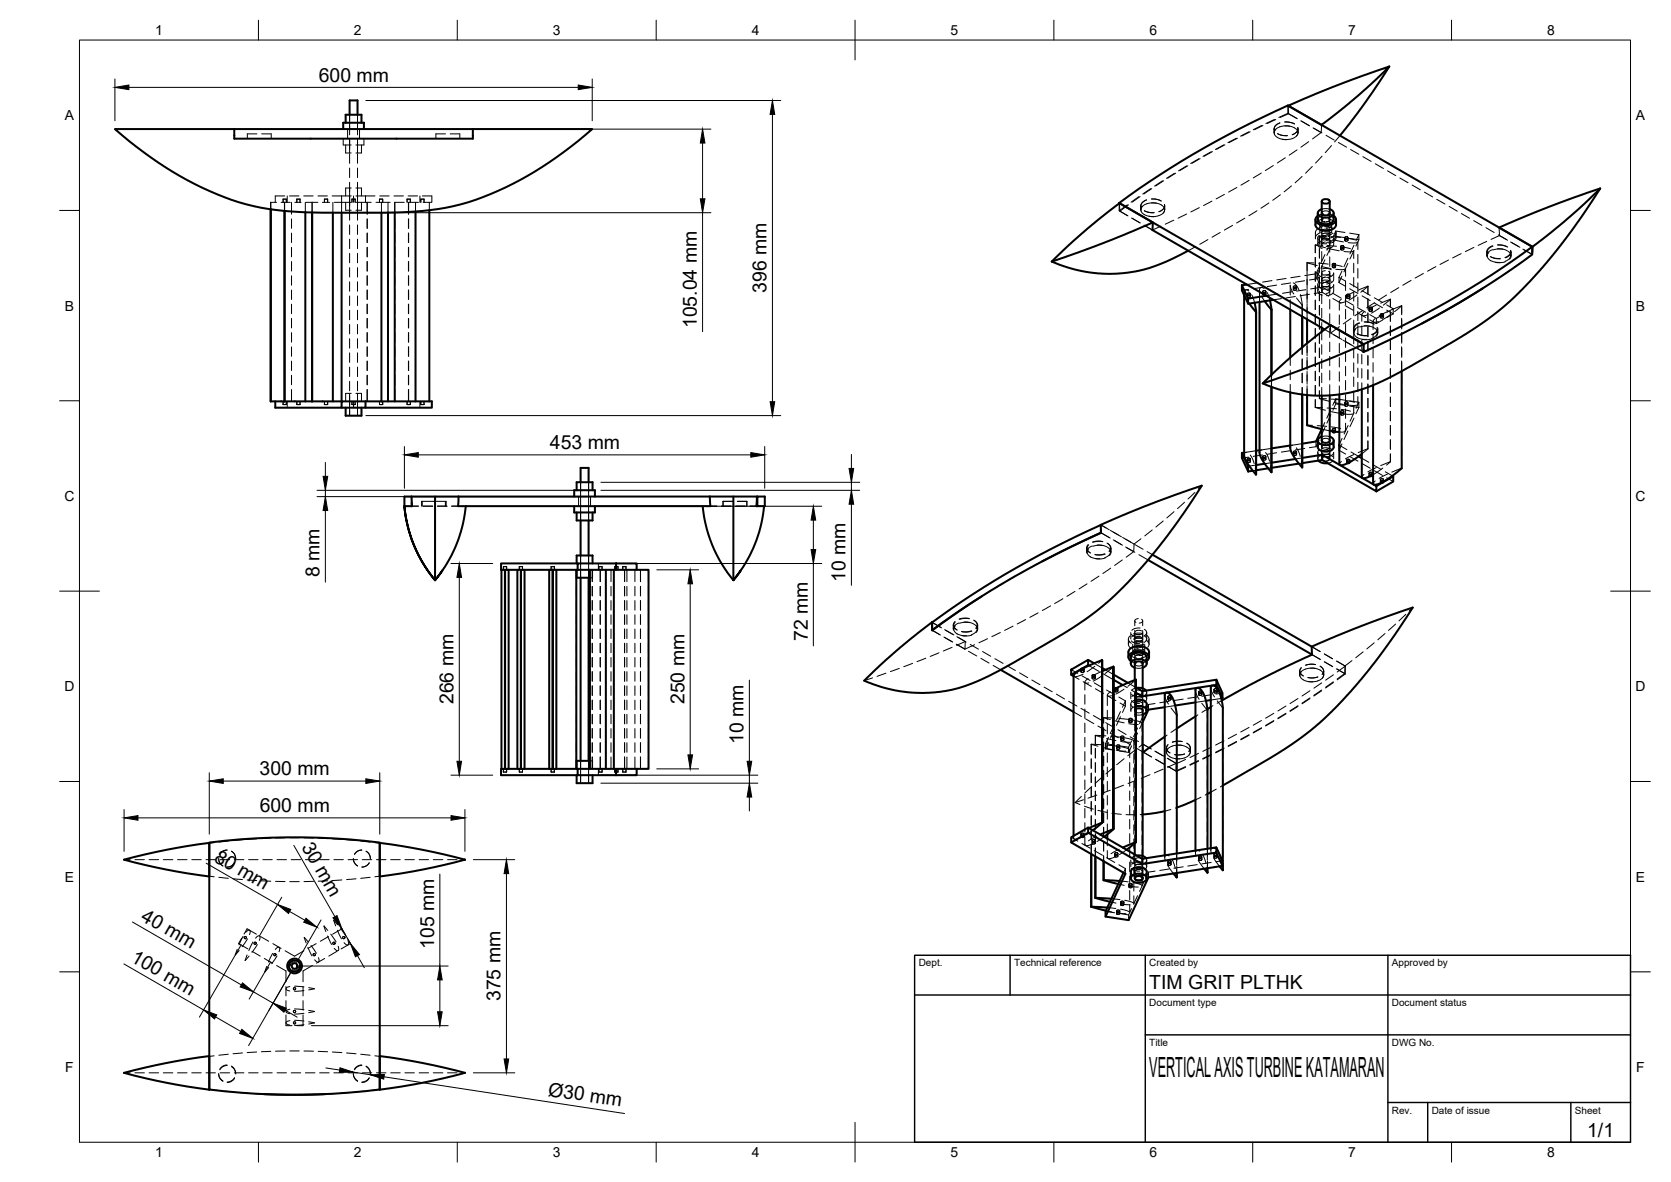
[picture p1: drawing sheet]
<svg xmlns="http://www.w3.org/2000/svg" width="420mm" height="297mm" viewBox="0 0 420 297" stroke-linecap="round" stroke-linejoin="round" font-family="sans-serif">
<defs><g id="words">
<text font-size="7" x="289" y="270.6">VERTICAL AXIS TURBINE KATAMARAN</text>
<g font-size="4.9">
<text x="80.1" y="20.5">600 mm</text>
<text x="192.7" y="73.6" transform="rotate(-90 192.7 73.6)">396 mm</text>
<text x="175.2" y="82.5" transform="rotate(-90 175.2 82.5)">105.04 mm</text>
<text x="138.3" y="112.8">453 mm</text>
<text x="80.3" y="145.1" transform="rotate(-90 80.3 145.1)">8 mm</text>
<text x="212.6" y="146.2" transform="rotate(-90 212.6 146.2)">10 mm</text>
<text x="203.1" y="161.1" transform="rotate(-90 203.1 161.1)">72 mm</text>
<text x="114" y="177" transform="rotate(-90 114 177)">266 mm</text>
<text x="172.1" y="177" transform="rotate(-90 172.1 177)">250 mm</text>
<text x="187" y="186.9" transform="rotate(-90 187 186.9)">10 mm</text>
<text x="65.3" y="194.8">300 mm</text>
<text x="65.3" y="204.1">600 mm</text>
<text x="75.7" y="212.7" transform="rotate(60 75.7 212.7)">30 mm</text>
<text x="53.6" y="216.3" transform="rotate(30 53.6 216.3)">80 mm</text>
<text x="35.2" y="231.1" transform="rotate(30 35.2 231.1)">40 mm</text>
<text x="109.1" y="238.4" transform="rotate(-90 109.1 238.4)">105 mm</text>
<text x="32.6" y="241.4" transform="rotate(30 32.6 241.4)">100 mm</text>
<text x="125.9" y="251.6" transform="rotate(-90 125.9 251.6)">375 mm</text>
<text x="289" y="248.5">TIM GRIT PLTHK</text>
<text x="137.7" y="275.3" transform="rotate(9 137.7 275.3)">Ø30 mm</text>
<text x="399.1" y="285.7">1/1</text>
</g>
<g font-size="3.5">
<text x="39" y="8.8">1</text>
<text x="89" y="8.8">2</text>
<text x="139" y="8.8">3</text>
<text x="189" y="8.8">4</text>
<text x="239" y="8.8">5</text>
<text x="289" y="8.8">6</text>
<text x="339" y="8.8">7</text>
<text x="389" y="8.8">8</text>
<text x="16.3" y="30.2">A</text>
<text x="411.3" y="30.2">A</text>
<text x="16.3" y="78">B</text>
<text x="411.3" y="78">B</text>
<text x="16.2" y="125.9">C</text>
<text x="411.2" y="125.9">C</text>
<text x="16.2" y="173.7">D</text>
<text x="411.2" y="173.7">D</text>
<text x="16.3" y="221.6">E</text>
<text x="411.3" y="221.6">E</text>
<text x="16.4" y="269.4">F</text>
<text x="411.4" y="269.4">F</text>
<text x="39" y="290.8">1</text>
<text x="89" y="290.8">2</text>
<text x="139" y="290.8">3</text>
<text x="189" y="290.8">4</text>
<text x="239" y="290.8">5</text>
<text x="289" y="290.8">6</text>
<text x="339" y="290.8">7</text>
<text x="389" y="290.8">8</text>
</g>
<g font-size="2.5">
<text x="231" y="242.9">Dept.</text>
<text x="255" y="242.9">Technical reference</text>
<text x="289" y="242.9">Created by</text>
<text x="350" y="242.9">Approved by</text>
<text x="289" y="252.8">Document type</text>
<text x="350" y="252.8">Document status</text>
<text x="289" y="262.9">Title</text>
<text x="350" y="262.9">DWG No.</text>
<text x="350" y="279.9">Rev.</text>
<text x="360" y="279.9">Date of issue</text>
<text x="396" y="279.9">Sheet</text>
</g>
</g></defs>
<!-- layer: Visible -->
<g fill="none" stroke="#000" stroke-width=".51">
<path d="M349.3 16.7l-6.5 9.8-5.9 7.6M58.9 32.4h60M58.9 32.4v2.4h60v-2.4M58.9 32.4h-30a86.2 86.2 0 0 0 33.1 19 84.3 84.3 0 0 0 23 2.1 192 192 0 0 0 23.2-.7 68.8 68.8 0 0 0 29.9-12l5.4-3.9 5.4-4.5h-30M86.3 32.4v-1.6h5.2v1.6M86.9 30.8v-2h4v2M87.9 28.8v-3.6h2v3.6M323.9 26.6l10.9-4.6 14.5-5.3-8 7.5-9 7.2zM68.1 52.6v48.3zM71.6 53l-.1 47.9zM76.8 53.3v47.6M78.5 53.4v47.5"/>
<path d="M83.7 53.5v47.4M85.9 53.5v47.4h-7.4M95.9 53.5v47.4M97.6 53.4v47.5M99.3 53.4v47.5M104.5 53.2v47.7M107.9 52.8v48.1M281.4 51l61.5 35.5a228.8 228.8 0 0 0 42.4-24.5M281.4 51a227.3 227.3 0 0 1 42.4-24.5l61.5 35.5v2a227.3 227.3 0 0 1-42.4 24.5v-.7M281.4 51v.1M289.9 55.9l-.1 1.9 43.3 25M330.8 55.2v1.3a2.29 2.29 0 0 0 2.5 1.5 2.23 2.23 0 0 0 2.6-2.8"/>
<path d="M331.3 53.6v1.6a2.21 2.21 0 0 0 3.2 .9l.7-.6 .1-1.9M331.3 54.2a1.1 1.1 0 0 0-.5 1.1 1.1 1.1 0 0 0 .8 1 3.6 3.6 0 0 0 4.2-.7 1.04 1.04 0 0 0-.5-1.4M332.3 50.6v2.9a1.16 1.16 0 0 0 2 0v-2.9M332.3 52.5a1 1 0 0 0-1 1 1 1 0 0 0 1 1 2.23 2.23 0 0 0 3-1 1.23 1.23 0 0 0-1-1M332.4 50.4l.9-.4a.73 .73 0 0 1 1 .8l-1 .4a.73 .73 0 0 1-.9-.8zM402.4 47.4l-3.9 3.7-5.2 4.6-8 6.3M264.9 65.3l8.7-8 7.9-6.2 8.4 4.8-12.5 5.2-12.9 4.6zM298.8 63l-3.9 2-4.5 1.9-4.3 1.2-3.5 .5-4 .2-4.8-.4-4.4-.9-4.9-1.8M312.3 71.7l1.5 3.3v1.3l-1.5-3.3zM312.8 74.2v40.2l.9 2.1 2.1 2.8M313.5 71.5l-1.2 .2M314.1 76.3l1.7 2.1"/>
<path d="M315.5 76.1l.3 2.3M315.8 78.4v40.9zM316.7 75.9v38l1 2.2 2 2.6M318 75.7l1.7 2.1M318.4 74.3l-4.6 .7M319.3 75.5l.4 2.3M319.7 77.8v16.4M320.2 75.4l-6.4 .9M324.4 77.8v12.1M327.4 79.5v7.8M327.4 79.6v7.7M372.8 72.5l-7.4 4.5-7.8 4.3"/>
<path d="M385.3 62l-8.3-4.8 12.4-5.2 13-4.6-5.4 8.1-5.5 7.3-4.9 5.8-4.6 4.9-4 3.7-4.8 3.6-4.4 3-7.5 4.4-8.9 5.1-4.8 2.4-4.7 2-4.7 1.2-4.6 .5-5.2-.1-4.9-.9-6-2 8-7.5 9-7.2 8.4 4.8-.1 1.9M385.3 62v1.3M319.7 97.2v21.5zM324.4 98.6v14.2l1 2.1 2 2.6M327.4 99.1v18.4M327.4 99.2v18.3M328.7 99.3v7.6l3.6 .9-1.4 3.1-3.5 .6M328.7 80.2v6.1M332.3 82.4v.9M332.3 99.4v11.3M334.3 99.4v11.3M336.8 99.1v17.6l.2 .2h.6l1.3-.5 3.5-2.3"/>
<path d="M342.4 97.8v22.1l.4 .3 .7-.1 1.7-.8M342.8 88.4l.1 .1M342.9 86.5l-12.5 5.2-12.9 4.7M352.4 93.3v24.4l-3.5 2.7-1.4 .8-1.7 .6-.6-.2v-24.8M68.1 100.9h3.4M69.2 100.9v1.6h16.7v-1.6h6M71.6 100.9h6.9M86.9 102.5v2h4v-2M91.9 100.9v1.6h-6M91.9 100.9h4M95.9 100.9h12.7v1.6h-16.7M312.3 113.8l1.5 3.4v1.3l-1.5-3.4z"/>
<path d="M312.8 113.7l-.5 .1M314.1 117.1l-.3 .1M315 118.3l-1.2 .2M316.7 113.1l-.9 .2M318 116.5l-2.2 .4M318.9 117.7l-3.1 .5M324.4 112l-4.7 .7M325.7 115.3l-6 1M326.6 116.5l-6.9 1.1M331.3 110.7v1.6a2.21 2.21 0 0 0 3.2 1l.7-.6 .1-2M331.5 115.7a2.48 2.48 0 0 0 2.4 .7M332.3 110.7a1.16 1.16 0 0 0 2 0"/>
<path d="M332.3 109.7a1 1 0 0 0-1 1 1 1 0 0 0 1 1 2.23 2.23 0 0 0 3-1 1.23 1.23 0 0 0-1-1M332.4 114.3l13.7 7.9v1.3l-13.7-7.9zM332.4 114.3l-5 .8M332.4 115.6l-5 .8M334.3 108.3l2.5 .3M336.8 111.7v.2M341.6 114.7l.8 .5M350.1 119.6l.2 .1v1.3l-4.2 2.5M350.3 119.7l-4.2 2.5M101.7 127.2h1.8M101.7 127.2a33.8 33.8 0 0 0 7.7 18.6 34 34 0 0 1-7.7-18.6zM103.5 124.8h-1.8v2.4"/>
<path d="M103.5 124.8v2.4M103.5 124.8h5.9M103.5 126.4v.8M115.3 124.8l-.1 2.4h63.4l-.1-2.4M115.3 124.8h-5.9v21M115.3 124.8h63.2M117.1 127.2a33.6 33.6 0 0 1-5.8 16.1M144.4 124.8v-1.6h5.2v1.6M144.4 127.2v1.6h5.2v-1.6M145 123.2v-2h4v2M145 128.8v2h4v-2M146 121.2v-3.6h2v3.6"/>
<path d="M146 130.8v8.8M148 130.8v8.8M176.7 127.2a33.8 33.8 0 0 0 7.7 18.6M178.5 124.8h11.8l-.1 2.4h.2M184.4 124.8v21M190.3 124.8h.1M190.4 124.8h1.9v2.4h-1.9zM192.1 127.2a33.6 33.6 0 0 1-5.8 16.1M276.8 131.9a231 231 0 0 0-42.4 24.5M276.8 133.9l-14.7 7.2M276.8 133.2v.7M276.8 133.9h.1"/>
<path d="M276.9 133.9l-.1-2 10.9-4.6 14.5-5.2-4.8 7.2-4.8 6.6-5.2 6.3-5 5.3-4 3.8-4.7 3.8-4.4 3-6.8 4-14 7.9-5.8 2.4-3.3 .9-6 .8-5.2-.1-5.8-1.1-5.1-1.8 8-7.5 9-7.2M276.9 133.9l-11.7 5.6-10.9 5.8-9.6 5.9-10.3 7.2M289.8 139.4l40 23.1M111.3 143.3l-1.9 2.5zM126.1 143.2v50M127 143.2v50zM127 143.2h4M127.9 143.2v50M130.1 143.2v50M131 143.2v50zM131 143.2h8M131.9 143.2v50"/>
<path d="M138.1 143.2v50M139 143.2v50zM139 143.2h15.9M139.9 143.2v50M144.9 143.2v50M145 141.6v-2h4v2M145 143.2v2h3.3M145.2 141.6h-19.2v1.6h1M146 145.2v46M148 145.2v46M148.3 143.2v50M152.3 143.2v50"/>
<path d="M154.3 143.2v50M154.9 141.6h5.2v1.6h-5.2zM154.9 141.6h-9.7v1.6M160.1 143.2h3v50h-3M186.3 143.3l-1.9 2.5zM234.3 156.4l.1 1.3M234.3 156.4h.1M234.4 156.4v2M246.8 149.9l-5.1 3.3-7.3 5.2M288.7 140.7l41.2 23.8M251.6 168.3l18.3 10.6M269.3 168.3l4.3-2.5v1.3l-4.3 2.5z"/>
<path d="M269.3 169.6l.6 .3M273.6 167.1l.2 .2M273.6 165.8l1.5 .9M277.1 165.9v40.8zM277.1 165.9l-5 2.2-1.6 1-.6 .7v40.3M277.1 167.9l.8 .4M280 167.5v40.9zM280 167.5l-2.9 1.2M280 170.8l2.3 1.4M280 169.5l3.6 2.1M283.7 163.9v1.3M283.7 163.8a2.29 2.29 0 0 1 2.6-1.4 2.24 2.24 0 0 1 2.6 2.8"/>
<path d="M284.3 165.2a2.21 2.21 0 0 1 3.2-1l.7 .6 .1 .4M284.3 165.2v1.6M284.3 166.1a1.1 1.1 0 0 1-.6-1.1 1.1 1.1 0 0 1 .9-.9 3.6 3.6 0 0 1 4.2 .6 1.04 1.04 0 0 1-.5 1.4M285.3 166.8a1.16 1.16 0 0 1 2 0M285.3 166.8v4.1M285.3 167.8a1 1 0 0 1-1-1 1 1 0 0 1 1-1 2.23 2.23 0 0 1 3 1 1.23 1.23 0 0 1-1 1M285.6 170.8v40.9zM285.6 170.8l-5.6 2.5M285.6 174.1l1.6 .9M285.6 172.8l1.6 .9M285.6 178.1l.8-.1a.85 .85 0 0 1 .9 .6v36.5M285.6 175.8a2.24 2.24 0 0 1 2.7 1.1v1.7"/>
<path d="M285.6 177.5h1.5a1.02 1.02 0 0 1 1.1 .6 1.02 1.02 0 0 1-.4 1.2l-.5 .3M285.8 172.9a2.69 2.69 0 0 1 2.4 .6M287.3 166.8v6.2M288.3 165.2v1.6M292.9 177.7l-4.1 .6-1.5 3.2M300.6 176.5l-5.1 .8M304.4 177.7l-.8 .5M304.4 175.9l-1.2 .2M305.8 170.8l1.6 3.4v1.3l-1.6-3.4zM305.8 170.8l-18.6 2.9v1.3M305.8 172.1l-18.6 2.9M307.4 175.5h-.3"/>
<path d="M329.8 162.5l12.5-5.2 12.9-4.6-4.6 7-6.9 9.2-5.8 6.8-5.2 5.2-4.6 3.8-5.3 3.7-15.3 9M329.8 162.5l.1 2-12.9 6.2-9.8 5.4M131 193.2h-5v1.6h19.2M131 193.2h14.2M145 194.8v2h4v-2M145.2 193.2h9.7v1.6h-9.7zM148.3 191.2h-3.3v2M154.9 193.2h5.2M160.1 193.2v1.6h-5.2M292.9 185.1l-5.4 3.9-.2-.1M300.6 180.1l-4.7 3M304.4 199.1l-.8 .4"/>
<path d="M31.2 216a161.8 161.8 0 0 1 21.4-4.2v8.5a157.5 157.5 0 0 1-21.4-4.3zM52.6 211.7a174.2 174.2 0 0 1 42.9 0v62.1a174.2 174.2 0 0 1-42.9 0zM95.5 211.8a161.8 161.8 0 0 1 21.4 4.2 157.5 157.5 0 0 1-21.4 4.3zM269.3 211.7l4.3-2.4v-1.3l13.6 7.8M273.6 208l-4.3 2.4v1.3l13.7 7.9-5 10.7M273.6 209.3l13.6 7.8M274.4 214.6v13.3M275.4 215.2v10.4zM276.6 209.7l3.4-1.3-2.4 1.9M277.1 206.7l-3.3 1.4M277.1 206.7l-2.3 1.9M277.5 216.4v4.8z"/>
<path d="M278.4 209.7v1.1M285.3 211.9v2.8M285.6 211.6l-3.3 1.4M285.6 211.7l-2.3 1.9M285.8 215a2.69 2.69 0 0 1 2.4 .7M287.2 215.8l18.6-2.9v1.4l-18.6 2.8zM292.9 203.8l-5.6 .9M295 219.5l.9 1M295.7 219.4l.2 1.1M295.9 214.5v-34.9l-.3-1.9-.7-2.2-.8-1.1-.9-.3-.3 .4v40.5M295.9 219.4v1.1M300.6 201l-4.7 2"/>
<path d="M302.8 218.3l.8 1M303.5 218.2l.1 1.1M303.6 213.3v-34.9l-.4-2.5-.6-1.6-.9-1.2-.7-.2-.4 .4v40.5M303.6 218.2v1.1M304.4 213.2v-40.4l.2-.4 .4-.1 .8 .4 .8 1.4 .9 3.6v41M305.8 212.9l1.6 3.4v1.3l-1.6-3.3M306.6 217.7l.8 1M307.3 217.6l.2 1.1M307.4 217.6l-18.6 2.9-5 10.7-5.8-.9v-1.3l4.5-9.7M307.4 218.7h.1M274.4 227.9l4 .2M274.4 227.9l3.7 1"/>
<path d="M275.4 225.6l4.1 .3M275.4 225.6l3.7 1M277.5 221.2l4 .2M277.5 221.2l3.7 1M284.3 220.7v-1.6a2.21 2.21 0 0 1 3.2-1l.7 .6 .1 2M284.5 220.2a2.63 2.63 0 0 1 3.8 .3 1.63 1.63 0 0 1-2 1.4 1.63 1.63 0 0 1-1.9-1.4zM285.4 220.5l.9-.4a.73 .73 0 0 1 1 .8l-1 .4a.73 .73 0 0 1-.9-.8zM31.2 269.6a161.8 161.8 0 0 1 21.4-4.2v8.4a157.5 157.5 0 0 1-21.4-4.2zM66.4 275l7.7 .1 7.6-.1M95.5 265.4a161.8 161.8 0 0 1 21.4 4.2 157.5 157.5 0 0 1-21.4 4.2z"/>
<circle cx="74.1" cy="242.8" r="1.85"/>
<circle cx="74.1" cy="242.8" r="1.43"/>
<circle cx="74.1" cy="242.8" r=".71"/>
</g>
<!-- layer: Hidden -->
<g fill="none" stroke="#000" stroke-width=".25">
<path d="M64.6 33.6h-2.4v1.2M65.8 33.6h2.4v1.2M86.3 34.8v1.6h2M86.9 36.4v2h1.4M87.4 32.4v2.4M87.9 28.8v5.1M87.9 34.8v3.6M87.9 38.7v2.3M89.9 28.8v5.1M89.9 34.8v3.6M89.9 38.7v2.3M90.4 32.4v2.4"/>
<path d="M90.9 36.4v2h-1.4M91.5 34.8v1.6h-2M112 33.6h-2.4v1.2M113.2 33.6h2.4v1.2M301.4 39.9l-2 1.2M301.8 39.9l-2.1 1.1M304.5 38.1l-2 1.2M304.9 38.1l-2.1 1.2M307.7 36.4l-2.1 1.2M308 36.4l-2.1 1.1M310.9 34.7l-2.2 1.2M311.1 34.7l-2 1.1"/>
<path d="M314 33.1l-2.1 1.1M314.3 33.1l-2.1 1.1M317.2 31.5l-2.1 1.1M317.6 31.5l-2.2 1.1M320.4 32.4v.9M320.5 30l-2.2 1M320.8 32.5a1.33 1.33 0 0 0-.3 1.4 1.33 1.33 0 0 0 1.1 .9l.9 .2 1.2 .1M320.8 30l-2.2 1M321.2 33.6l1.3 .4 1.2 .1M321.8 30.9a1.56 1.56 0 0 0-1.4 1.8M323 31.6a3.1 3.1 0 0 1 3.3 1.5v.6l-.3 .5M323 30.7h1.2l1.3 .4"/>
<path d="M323.2 39.7l-2 1.2M323.8 28.5l2.4 1.3M323.8 26.5v2M323.8 28.5l-2.3 1M323.9 26.6l.1 2M324 28.6l-2.1 .9M324 28.6l2 1.1M324.3 31.7a3.5 3.5 0 0 0-3.9 1.3v.7M326.1 37.7l-1.9 1.3M326.3 33a1.59 1.59 0 0 1-1.4 1.8l-1.4 .3-1.1-.1M326.3 32.1a1.56 1.56 0 0 1-1.4 1.8M326.4 32.4v.9"/>
<path d="M327.1 30.3l2 1.2M327.2 30.4l2.1 1.2M329.1 35.6l-2 1.4M330.2 32.1l2 1.2M330.3 32.2l2.1 1.2M332.3 31.4v.7a1.46 1.46 0 0 1-1.1 1.9l-1.2 .9M332.4 39.3l-1.6 1.7M333.4 34l2.1 1.2M334.8 36.6l-1.6 1.8M336.5 35.8l2.1 1.2M336.9 34.1l-1.3 1.6M339.6 37.6l2.1 1.2"/>
<path d="M342.7 39.4l2.1 1.2M68.1 50.8v1.8zM68.1 50.8h1.4M70.7 50.8h.8M71.2 50h.8M71.2 50v.8M71.5 50.8l.1 2.2zM71.6 50.8h1.4M71.6 49.2h-2.4v1.6M72 50v.8M72.2 49.2v1.6M72.8 49.2h2.4"/>
<path d="M73.3 50.8v3M73.3 55v2.4M73.3 58.6v2.4M74.1 50.8h1.6M74.6 50h.8M74.6 50v.8M75.4 50v.8M76.4 49.2h2.3M76.8 50.8v2.5M76.9 50.8h1.6M78.5 50.8v2.6M78.5 50.8h1.4"/>
<path d="M79.9 49.2h2.4M81.1 50.8h1.8M81.6 50.8v-.8h.8v.8M83.5 49.2h4.8M83.7 50.8v2.7M84.1 50.8h4.2M85.9 49.2v4.3M86.9 50.8v2h1.4M87.9 42.2v2.4M87.9 45.8v7M87.9 53v2.3M87.9 56.5v2.4"/>
<path d="M88.3 47.3h-1.4v1.9M88.5 50.8v-.8h.8v.8M88.9 49.2v1.6M89.5 47.3h1.4v1.9M89.5 50.8h2.4M89.5 49.2h4.8M89.9 42.2v2.4M89.9 45.8v7M89.9 53v2.3M89.9 56.5v2.4M90.9 50.8v2h-1.4M91.9 50.8h1.4"/>
<path d="M91.9 49.2v1.6M92.3 50.8v3M92.3 55v2.4M92.3 58.6v2.4M92.4 50.8v3M92.4 55v2.4M92.4 58.6v2.4M94.5 50.8h1.4M95.4 50.8v-.8h.8v.8M95.5 49.2h2.4M95.9 50.8h2.2M95.9 50.8v2.7"/>
<path d="M97.6 50.8v2.6M99.1 49.2h2.3M99.3 55v2.4M99.3 58.6v2.4M101.6 50.8h-2.3v3M102.4 50.8v-.8h.8v.8M102.6 49.2h2.4M102.7 50.8v3M102.7 55v2.4M102.7 58.6v2.4M102.8 50.8h2.4M104.5 50.8v2.4"/>
<path d="M105.6 49.2v1.6M105.8 50.8v-.8h.8v.8M106.2 49.2h2.4v1.6h-2.2M107.9 50.8v2M281.4 53l2.1 1.2M281.4 51.1v1.9M281.5 51.1l.1 2 2.1-1.6M281.6 53.1l2 1.2M283.4 51.5l-2 1.5M284.5 54.8l2.1 1.2M284.6 54.8l2.1 1.2M286.3 49.4l-1.9 1.4"/>
<path d="M286.7 49.4l-2 1.4M286.9 51.7v1M287.2 51.9a1.33 1.33 0 0 0-.2 1.4 1.33 1.33 0 0 0 1.1 .8l2.1 .3M287.7 56.6l2.1 1.2M287.7 53l1.3 .4 1.2 .1M288.3 50.2a1.58 1.58 0 0 0-1.4 1.8M288.3 51.2a1.56 1.56 0 0 0-1.4 1.8M289.3 47.4l-2 1.4M289.5 51a3 3 0 0 1 3.3 1.5v.6l-.3 .5M289.5 50l1.2 .1 1.3 .4M289.6 47.4l-2 1.3M290.8 51.1l-1.1-.1-1.4 .2"/>
<path d="M291.4 54.2l-1.4 .2-1.1-.1M291.9 56.8l-2.1 1M292.3 45.5l-2 1.3M292.6 45.4l-2 1.3M292.8 51.4a1.52 1.52 0 0 1-1.4 1.8M292.8 52.4a1.52 1.52 0 0 1-1.4 1.8M292.8 51.7v1M295.1 55.3l-2.1 1.1M295.3 43.5l-2 1.3M295.6 43.5l-2 1.3M298.4 53.8l-2.2 1M298.4 41.7l-2.1 1.2"/>
<path d="M298.7 41.7l-2.1 1.2M301.6 52.2l-2.2 1.1M304.7 50.6l-2.1 1.1M306.8 58.4l-2 1.2M307.9 48.9l-2.1 1.1M309.9 56.6l-2.1 1.2M311 47.1l-2.1 1.2M313 54.8l-2.1 1.2M314.1 45.3l-2.1 1.2M316.1 53l-2.1 1.2M317.1 43.5l-2 1.2M319 51l-1.9 1.3"/>
<path d="M320.2 41.6l-2 1.3M321.9 48.9l-1.9 1.4M324.7 46.7l-1.8 1.5M327.4 44.4l-1.8 1.5M330 41.8l-1.7 1.7M330.8 58.5v1.3M331.3 59.8v1.6M331.5 59.5l1 .4 1.1 .1M331.6 59.2a.98 .98 0 0 0-.1 1.1 .98 .98 0 0 0 .9 .5M331.7 59.3l2.6 .7M331.8 59.3l-.1 2M331.8 59.3l1.7 .1"/>
<path d="M331.8 59.3v2M331.9 56.5v2M332 57.2a1.33 1.33 0 0 0-1.2 1.5M332 58.5a1.33 1.33 0 0 0-1.2 1.5M332.3 52.6l1-.2 1 .2M332.6 58.7l1.2-.1 1 .4M332.7 53.7l-1.4 .5M332.7 55a2 2 0 0 0-1.9 1.5M332.7 54.1l-1 .5-.4 .6M333.1 57l1.3 .1 .8 .3M333.1 58.3l1.3 .1 .8 .3M333.2 55.7a.9 .9 0 0 0-1 .2 .9 .9 0 0 0-.1 1.1l.2 .1"/>
<path d="M333.2 54.6a.62 .62 0 0 0-.7 .2 .62 .62 0 0 0 0 .7l.1 .1M333.2 55.9a.61 .61 0 0 0-.6 .2 .61 .61 0 0 0-.1 .7l.1 .1M333.2 57.9a.58 .58 0 0 0-.7 .2 .58 .58 0 0 0 .1 .8M333.2 59.2a.62 .62 0 0 0-.7 .2 .62 .62 0 0 0 0 .7l.1 .1M333.9 53.7l1.4 .5M333.9 55a2.05 2.05 0 0 1 2 1.5M333.9 54.1l1.1 .5 .3 .6M334.1 54.8a.56 .56 0 0 1 .1 .7 .56 .56 0 0 1-.7 .3h-.1M334.1 56.1a.51 .51 0 0 1 .2 .6 .51 .51 0 0 1-.6 .4h-.3M334.1 58.1a.5 .5 0 0 1 .2 .6 .5 .5 0 0 1-.6 .3h-.3M334.1 59.4a.56 .56 0 0 1 .1 .7 .56 .56 0 0 1-.7 .2l-.1 .1M334.3 56.5v-2.9a1.17 1.17 0 0 0-2 0v8.4"/>
<path d="M334.3 57.4v6M334.4 57.9a2.18 2.18 0 0 0-2.4 .1M334.4 55.9a.69 .69 0 0 1 .4 .8 .69 .69 0 0 1-.7 .5l-.6 .2M334.6 58.9a2.15 2.15 0 0 1-2.3 .2M334.7 59.5l2.4 .2M334.8 56.5v2M335.3 59.8a1.69 1.69 0 0 1-1.7 1.1M335.3 59.8v1.6M335.9 59.4l-.8 1.6M335.9 58.1l-.8 1.6M335.9 58.1v1.3M335.9 59.4l2.3 .3"/>
<path d="M335.9 58.1l2.3 .3M335.9 58.2a1.39 1.39 0 0 1-1.2 1.5M335.9 59.5a1.39 1.39 0 0 1-1.2 1.6M335.9 58.5v1.3M338.1 59.7v.7M338.2 59.6a.33 .33 0 0 1 .4-.2 .33 .33 0 0 1 .2 .5h-.5zM338.3 59.8l2.3 .5M338.9 59.7v.7M339.4 59.9l2.3 .4M339.4 58.6l2.3 .4M341.7 59v1.3l-.8 1.6M341.7 59l-.8 1.5"/>
<path d="M345.8 41.2l2.1 1.1M348.9 42.9l2 1.2M352 44.7l2 1.2M355.1 46.5l2 1.2M358.2 48.3l2 1.2M361.3 50.1l2 1.2M364.4 51.9l2 1.2M367.5 53.7l2 1.1M370.5 55.4l2.1 1.2M373.6 57.2l2.1 1.2M376.7 59l2.4 1.4M377 57.2v2l-2.1 1"/>
<path d="M73.3 62.2v2.3M73.3 65.7v2.4M73.3 69.3v2.4M73.3 72.9v2.4M73.3 76.4v2.4M87.9 60.1v2.4M87.9 63.7v2.3M87.9 67.3v2.3M87.9 70.8v2.4M87.9 74.4v2.4M87.9 78v2.4M89.9 60.1v2.4"/>
<path d="M89.9 63.7v2.3M89.9 67.3v2.3M89.9 70.8v2.4M89.9 74.4v2.4M89.9 78v2.4M92.3 62.2v2.3M92.3 65.7v2.4M92.3 69.3v2.4M92.3 72.9v2.4M92.3 76.4v2.4M92.4 62.2v2.3M92.4 65.7v2.4"/>
<path d="M92.4 69.3v2.4M92.4 72.9v2.4M92.4 76.4v2.4M99.3 62.2v2.3M99.3 65.7v2.4M99.3 69.3v2.4M99.3 72.9v2.4M99.3 76.4v2.4M102.7 62.2v2.3M102.7 65.7v2.4M102.7 69.3v2.4M102.7 72.9v2.4"/>
<path d="M102.7 76.4v2.4M300.6 62l-1.8 1M303.7 60.2l-2 1.2M312.8 73.5v.7M313.5 75.3l.6 1M313.6 74.5a.35 .35 0 0 1 .5-.3 .35 .35 0 0 1 .2 .5h-.5zM313.6 73.9v.6M313.6 74.4a.34 .34 0 0 1 .5-.2 .34 .34 0 0 1 .2 .5h-.6zM313.7 73.7a.35 .35 0 0 1 .4-.1 .35 .35 0 0 1 .2 .4 .36 .36 0 0 1-.4 .1 .36 .36 0 0 1-.2-.4zM313.9 72.7l-1.6 .3M314 73.1l-.6-.3-.4 .1-.2 .4 .1 .9M314.4 73.9v.6"/>
<path d="M314.7 74.1l.8 2M316.3 71.1l-2.8 .4M316.7 72.8v3.1M317.3 74.6l.7 1.1M317.5 72.2l-2.4 .4M317.5 73.3v.6M317.5 73.8a.35 .35 0 0 1 .5-.2 .35 .35 0 0 1 .2 .5h-.6zM317.5 73.2a.34 .34 0 0 1 .5-.2 .34 .34 0 0 1 .1 .5h-.5zM317.5 73.8a.34 .34 0 0 1 .5-.2 .34 .34 0 0 1 .1 .5h-.4zM317.9 72.5l-.6-.3-.5 .2v1.2M318.3 73.3v.6M318.6 73.5l.7 2"/>
<path d="M319.8 70.5l-2.3 .4M321 71.7l-2.4 .3M321.3 73.9l-2.9 .4M322.2 75l-2 .4M323.4 70l-2.4 .3M324.4 71.7l.2 .9 .7 1.3M324.4 71.7v2.4M324.4 75.3v2.5M324.5 71.1l-2.3 .4M324.8 73.3l-2.3 .4M325.2 71.1l.9 .8 .5 1M325.2 72.1v.6"/>
<path d="M325.2 72.6a.34 .34 0 0 1 .5-.2 .34 .34 0 0 1 .2 .5h-.5zM325.3 72.6a.33 .33 0 0 1 .4-.2 .33 .33 0 0 1 .1 .5h-.4zM325.3 71.9a.34 .34 0 0 1 .4-.1 .34 .34 0 0 1 .2 .4 .35 .35 0 0 1-.4 .1 .35 .35 0 0 1-.2-.4zM325.7 74.5l-2.3 .4M326 74.9l1.4 1.7M326 72.1v.6M326.9 69.4l-2.4 .4M327 74l.4 2.6M327.4 76.6v3M327.4 76.6v2.9M328.1 70.6l-2.4 .3M328.4 72.8l-2.4 .4"/>
<path d="M328.7 66v3M328.7 66l2.5 .7M328.7 66l1.7 .1M328.7 66v2M328.7 69.2v3.3M328.7 72.7v3.4M328.7 76.3v6M329.2 74l-2.3 .3M330.7 61.6l2.6 .7M330.7 61.6v1.9M330.7 61.6h1.8M330.7 64.7v2.4"/>
<path d="M330.7 68.3v2.4M330.7 71.8v2.4M330.7 75.4v2.4M330.7 79v2.4M330.9 68.8v1.3M330.9 70.1l-1.7 .3M330.9 68.8l-2.8 .4M331.3 68.6v1.6M331.3 71.5v1.7M331.5 60.8l1 .4 1.1 .1M331.6 68a.98 .98 0 0 0-.1 1.1 .98 .98 0 0 0 .9 .5M331.6 69.7a1.04 1.04 0 0 0 .2 1.3 1.04 1.04 0 0 0 1.4 0h.5a.55 .55 0 0 1 .6 .6 .55 .55 0 0 1-.6 .5h-.3"/>
<path d="M331.6 71a.98 .98 0 0 0-.1 1.1 .98 .98 0 0 0 .9 .5M331.6 72.6a.98 .98 0 0 0-.1 1.1 .98 .98 0 0 0 .9 .5M331.6 60.8a.98 .98 0 0 0-.1 1.1 .98 .98 0 0 0 .9 .5M331.6 66.2l2.4 .2M331.6 68.5l-.7 1.6M331.6 67.2l-.7 1.6M331.7 62.5v2.4M331.7 66.1v2.3M331.7 69.6v2.4M331.7 73.2v2.4M331.7 76.8v2.4M331.8 62.5v2.3"/>
<path d="M331.8 66v2.4M331.8 69.6v2.4M331.8 73.2v2.4M331.8 76.8v2.3M332.3 63.2v2.4M332.3 66.8v6.4M332.3 73.9v2.4M332.3 77.5v2.4M332.4 67l2.3 .5M332.4 72.2v1.3l-2 .3M332.4 72.2l-2.9 .4M332.4 73.5l1.7 .9"/>
<path d="M332.4 72.2l1.7 .9M332.6 67.5h1.2l1 .3M332.6 69.2l1.2-.1 1 .3M332.6 70.5l1.2-.1 1 .3M332.6 72.1l1.2-.1 1 .4M332.6 60.3h1.2l1 .3M333.1 65.3l-1 2.1M333.1 64l-1 2.1M333.2 68a.61 .61 0 0 0-.6 .2 .61 .61 0 0 0-.1 .7l.1 .1M333.2 69.6a.62 .62 0 0 0-.7 .2 .62 .62 0 0 0 0 .8h.1M333.2 71a.61 .61 0 0 0-.6 .1 .61 .61 0 0 0-.1 .7l.9 .3 .8-.3M333.2 72.6a.62 .62 0 0 0-.7 .2 .62 .62 0 0 0 0 .7l.1 .1"/>
<path d="M333.2 60.8a.58 .58 0 0 0-.7 .2 .58 .58 0 0 0 .1 .8M333.7 61.7l2.3 .2M334.1 68.2a.51 .51 0 0 1 .2 .6 .51 .51 0 0 1-.6 .3l-.3 .1M334.1 69.8a.56 .56 0 0 1 .1 .8 .56 .56 0 0 1-.7 .2h-.1M334.1 72.8a.56 .56 0 0 1 .1 .7 .56 .56 0 0 1-.7 .2h-.1M334.1 61a.5 .5 0 0 1 .2 .6 .5 .5 0 0 1-.6 .3l-.3 .1M334.3 64.5v2.4M334.3 68.1v6M334.3 75.3v2.3M334.3 78.9v2.3M334.4 62.5l2.4 .5M334.6 62l-1 2.2"/>
<path d="M334.6 60.7l-1 2.2M335 66.4v.7M335 67a.35 .35 0 0 1 .5-.2 .35 .35 0 0 1 .2 .5h-.5zM335 66.3a.34 .34 0 0 1 .5-.2 .34 .34 0 0 1 .2 .5h-.5zM335 67a.33 .33 0 0 1 .5-.2 .33 .33 0 0 1 .1 .5l-.5-.1zM335.1 75l2.1 1.2M335.1 73.7l2.1 1.2M335.2 66.5l2.3 .5M335.3 68.7a1.65 1.65 0 0 1-1.7 1M335.3 70.3a1.65 1.65 0 0 1-1.7 1.1M335.3 71.6a1.65 1.65 0 0 1-1.7 1.1M335.3 73.2a1.65 1.65 0 0 1-1.7 1.1"/>
<path d="M335.3 61.5a1.69 1.69 0 0 1-1.7 1.1M335.3 68.6v1.6M335.3 71.5v1.7M335.4 60.3l2.4 .5M335.8 66.4v.7M336.7 69.7v1.3M336.7 71l1.6 1M336.7 69.7l1.6 1M336.8 75.8v2.1M336.8 79.1v2.4M337.1 62v.6M337.1 62.5a.35 .35 0 0 1 .5-.2 .35 .35 0 0 1 .2 .5h-.6z"/>
<path d="M337.1 61.9a.33 .33 0 0 1 .5-.2 .33 .33 0 0 1 .1 .4h-.5zM337.2 62.4a.31 .31 0 0 1 .5-.1 .31 .31 0 0 1 0 .5 .31 .31 0 0 1-.4 .1 .31 .31 0 0 1-.1-.5zM337.2 62l2.4 .5M337.3 75.1l-.5 .6 .1 .3 1.2-.1M337.4 69.4l-.7 1.6M337.4 68.1l-.7 1.6M337.9 62v.6M338.1 60.3a.35 .35 0 0 1 .5-.2 .35 .35 0 0 1 .2 .4l-.5 .1zM338.2 60.3a.33 .33 0 0 1 .4-.2 .33 .33 0 0 1 .2 .5h-.5zM338.2 67.6l-.7 .2-1.6-.1M338.2 76.8l2.1 1.2M338.2 75.5l2.1 1.2"/>
<path d="M338.3 67.5v1.9M338.3 70.6v2.4M338.3 74.2v2.4M338.3 77.8v2.3M338.6 74.7a.34 .34 0 0 1 .5-.2 .34 .34 0 0 1 .1 .5h-.4zM338.6 74.2v.6M338.6 74.7a.34 .34 0 0 1 .5-.2 .34 .34 0 0 1 .2 .5h-.6zM338.7 74a.32 .32 0 0 1 .4-.2 .32 .32 0 0 1 .1 .5h-.4zM338.9 66.2l-1 2.1M338.9 64.9l-1 2.1M339.4 72.6l2 1.2M339.4 71.3l2 1.1"/>
<path d="M339.4 74.2v.6M340.3 63.1l-.6 .2-1.8-.1M340.4 63v2M340.4 66.2v2.3M340.4 69.7v2.4M340.4 73.3v2.4M340.4 76.9v2.4M340.4 73.4l-2.1 1.1M340.4 62.9l-1 2.2M340.4 61.6l-1 2.2M341.2 74.1l-2 1.3M341.3 60.9l-.7 .2-1.6-.1"/>
<path d="M341.3 78.6l2.1 1.2M341.3 77.3l2.1 1.2M341.4 60.8v1.9M341.4 63.9v2.4M341.4 67.5v2.4M341.4 71.1v2.4M341.4 74.6v2.4M341.4 78.2v2.4M342.4 79.1v1.6M342.5 74.3l2 1.3M342.5 73.1l2 1.1M342.6 78l-1.9 1.4"/>
<path d="M342.9 78.4l-.4 .5v.4l.4 .1 .9-.3M343.9 71.9l-2.4 1M343.9 75.1v2.4M343.9 78.7v2.3M344 72l-.1 1.9M344 72l-1.8 1.4M344 72v1.9M344 75.1v2.4M344 78.7v2.4M344.3 77.4v.7M344.3 78a.35 .35 0 0 1 .4-.2 .35 .35 0 0 1 .2 .4l-.5 .1zM344.3 77.3a.33 .33 0 0 1 .5-.2 .33 .33 0 0 1 .1 .5h-.6z"/>
<path d="M344.3 78a.33 .33 0 0 1 .5-.2 .33 .33 0 0 1 .1 .4h-.6zM344.4 79.1l1.7 .9M345.1 77.4v.7M345.6 76.1l2 1.2M345.6 74.8l2 1.2M345.6 76.1l-2 1.3M346.1 76.7l-2.2 1.1M346.9 77.4l-2.1 1.3M347.1 79v.7M347.1 78.9a.33 .33 0 0 1 .5-.1 .33 .33 0 0 1 .1 .4h-.5zM347.1 79.6a.34 .34 0 0 1 .5-.2 .34 .34 0 0 1 .1 .5h-.5zM347.2 79.6a.34 .34 0 0 1 .4-.2 .34 .34 0 0 1 .1 .5l-.5-.1z"/>
<path d="M347.7 79.1l-1.6 .9M347.9 79v.7M348.7 74.1l-2.1 1.3M348.7 77.9l1.6 1M348.7 76.6l1.6 1M348.9 78.3l-2.1 1.1M349.6 75.2l-2.4 1M349.6 78.3v2.4M349.6 75.2v2M349.6 75.2l-1.8 1.5M349.6 78.4v2.3M349.7 79l-2 1.3"/>
<path d="M350.3 77.6v1.3M350.3 78.9l-1.6 .9M350.3 77.6l-1.6 .9M351.7 72.3l-2 1.2M352.4 76.8l-2.4 1M352.4 80v2.4M352.4 76.8v2M352.4 76.8l-1.8 1.5M352.4 76.8v2.3M354.8 70.5l-2.1 1.2M357.9 68.7l-2.1 1.2M361 67l-2.1 1.1"/>
<path d="M364.2 65.3l-2.1 1.1M367.4 63.7l-2.1 1.1M370.6 62.2l-2.2 1M373.8 60.6l-2.1 1.1M373.8 63.2v1M373.9 71.8l-1.1 .7M374 63.3v1M374.4 63.5a1.23 1.23 0 0 0 .4 2M374.7 64.5l1.3 .4 1.2 .1M374.7 65.5l1.3 .4h1.2M374.8 64.5l1.3 .5h1.2M375.3 61.8a1.58 1.58 0 0 0-1.4 1.7"/>
<path d="M375.3 62.7a1.56 1.56 0 0 0-1.4 1.8M375.4 61.8a1.56 1.56 0 0 0-1.4 1.8M376.5 61.5l1.2 .1 1.2 .4M376.5 62.5l1.2 .1 1.2 .4M376.6 61.6l1.2 .1 1.3 .4M376.9 69.8l-2 1.3M377.9 62.7l-1.6-.1-.9 .2M378.5 65.8l-1.4 .2-1.1-.1M379.1 63.1a1.23 1.23 0 0 1 .5 2M379.8 62.9a1.56 1.56 0 0 1-1.4 1.8M379.8 63.9a1.57 1.57 0 0 1-1.4 1.8M379.8 67.8l-2 1.4"/>
<path d="M379.8 60.8l2.1 1.2M379.8 63.2v1M379.9 63a1.56 1.56 0 0 1-1.4 1.8M380 63.3v1M380.1 61l2.1 1.2M382.7 65.8l-1.9 1.3M382.9 62.6l2.4 1.4M383.2 62.8l2 1.1M385.2 63.9l-1.5 1.2M385.3 63.3l-.1 .6M73.3 80v2.4M73.3 83.6v2.4"/>
<path d="M73.3 87.2v2.3M73.3 90.7v2.4M73.3 94.3v2.4M73.3 97.9v3M87.9 81.5v2.4M87.9 85.1v2.4M87.9 88.7v2.4M87.9 92.3v2.3M87.9 95.8v2.4M87.9 98.9v5.6M88.3 98.9h-1.4v2M89.5 98.9h1.4v2"/>
<path d="M89.9 81.5v2.4M89.9 85.1v2.4M89.9 88.7v2.4M89.9 92.3v2.3M89.9 95.8v2.4M89.9 98.9v5.6M92.3 80v2.4M92.3 83.6v2.4M92.3 87.2v2.3M92.3 90.7v2.4M92.3 94.3v2.4M92.3 97.9v3"/>
<path d="M92.4 80v2.4M92.4 83.6v2.4M92.4 87.2v2.3M92.4 90.7v2.4M92.4 94.3v2.4M92.4 97.9v3M99.3 80v2.4M99.3 83.6v2.4M99.3 87.2v2.3M99.3 90.7v2.4M99.3 94.3v2.4M99.3 97.9v3"/>
<path d="M102.7 80v2.4M102.7 83.6v2.4M102.7 87.2v2.3M102.7 90.7v2.4M102.7 94.3v2.4M102.7 97.9v3M319.7 94.2v3M324.4 89.9v1.9M324.4 93.1v2.3M324.4 96.6v2M327.4 87.3v1.8M327.4 90.2v2.4"/>
<path d="M327.4 93.8v2.4M327.4 97.4v1.7M327.4 87.3v1.7M327.4 97.4v1.8M328.7 83.4v2.4M328.7 86.3v3.1M328.7 89.8v3.2M328.7 93.4v3.1M328.7 97v3.1M330.7 82.6v2.4M330.7 86.1v2.4M330.7 89.7v2.4"/>
<path d="M330.7 93.3v2.4M330.7 96.8v2.5M331.7 98.2l.1 1.9M331.7 80.4v2.3M331.7 83.9v2.4M331.7 87.5v2.4M331.7 91.1v2.4M331.7 94.6v2.4M331.8 80.3v2.4M331.8 83.9v2.4M331.8 87.5v2.4M331.8 91v2.4"/>
<path d="M331.8 94.6v2.4M331.8 98.2v1.9M332.3 81.1v1.3M332.3 83.3v2.1M332.3 86.6v2.4M332.3 90.2v2.4M332.3 93.8v2.3M332.3 97.4v2M333.1 82.8l1.2 .7M334.3 82.4v2.4M334.3 86v2.4M334.3 89.6v2.3"/>
<path d="M334.3 93.1v2.4M334.3 96.7v2.7M334.5 81.7l.1 2M334.6 83.7l2.1 1.2M335.3 84.1l2.1 1.2M336.8 82.7v2.4M336.8 86.3v2.4M336.8 89.9v2.3M336.8 93.4v2.4M336.8 97v2.1M336.8 82.1l-2.2 1.6M337.7 85.5l2 1.2"/>
<path d="M338.3 81.3v2.4M338.3 84.9v2.4M338.3 88.5v2.4M338.3 92.1v2.3M338.3 95.6v2.4M338.3 99.2v2.4M338.5 85.9l2 1.2M339.7 80l-1.9 1.4M340.3 82.6v1M340.4 80.4v2.4M340.4 84v2.4M340.4 87.6v2.4"/>
<path d="M340.4 91.2v2.3M340.4 94.7v2.4M340.4 98.3v2.4M340.4 82.7v1M340.8 87.3l2 1.1-1.3-.7M340.8 82.8a1.25 1.25 0 0 0 .5 2.1M341.2 83.8l1.3 .5h1.1M341.2 84.8l1.3 .4 1.1 .1M341.3 83.9l1.3 .4 1.2 .1M341.4 81.8v2.4M341.4 85.4v2.3M341.4 88.9v2.4"/>
<path d="M341.4 92.5v2.4M341.4 96.1v2.4M341.4 99.7v1.9M341.8 81.1a1.52 1.52 0 0 0-1.4 1.8M341.8 82.1a1.52 1.52 0 0 0-1.4 1.8M341.9 81.2a1.58 1.58 0 0 0-1.4 1.8M342.4 81.9v2.4M342.4 85.5v2.4M342.4 89.1v2.3M342.4 92.6v2.4M342.4 96.2v1.6M342.9 86.5v1.3"/>
<path d="M343 80.9h1.2l1.2 .5M343 81.9h1.2l1.2 .4M343.1 80.9l1.2 .1 1.3 .5M343.9 82.2v2.4M343.9 85.8v2.4M343.9 89.4v2.3M343.9 92.9v2.4M343.9 96.5v2.4M344 82.2v2.4M344 85.8v2.4M344 89.4v2.4M344 92.9v2.4"/>
<path d="M344 96.5v2.4M344.4 82l-1.1-.1-1.4 .3M345 85.1l-1.4 .3-1.1-.1M345.2 87.4l-2.2 .9M345.2 80.7v2.1M345.2 84v2.4M345.2 87.6v2.3M345.2 91.2v2.3M345.2 94.7v2.1M345.6 82.4a1.25 1.25 0 0 1 .5 2.1M345.8 80.1l-.5 .5 .1 .3 1.2-.1M346.1 80v1.3l-1.7-.9"/>
<path d="M346.2 82.3a1.52 1.52 0 0 1-1.3 1.8M346.2 83.3a1.52 1.52 0 0 1-1.3 1.8M346.3 82.6v1M346.4 82.3a1.52 1.52 0 0 1-1.4 1.8M346.4 82.7v1M347.7 80.4l-1.6 .9M348.4 85.8l-2.1 1.1M349.6 81.9v2.4M349.6 85.5v2.4M349.6 89.1v2.3M349.6 92.6v2.4M349.6 96.2v2.4"/>
<path d="M349.6 99.8v2.4M349.6 89.1v2.4M349.6 92.7v2.3M351.6 84.3l-2.1 1M352.4 83.6v2.3M352.4 87.1v2.4M352.4 90.7v2.4M352.4 94.3v2.4M352.4 97.8v2.4M352.4 80.3v2.4M352.4 83.9v2.4M352.4 87.4v2.4"/>
<path d="M352.4 91v2.3M354.8 82.7l-2.1 1.1M357.6 81.3l-1.7 .9M71.2 100.9v.8h.8v-.8M72.2 100.9v1.6M74.6 100.9v.8h.8v-.8M81.6 101.7h.8M81.6 100.9v.8M82.4 100.9v.8M88.5 100.9v.8h.8v-.8M88.9 100.9v1.6M95.4 100.9v.8h.8v-.8"/>
<path d="M102.4 100.9v.8h.8v-.8M105.6 100.9v1.6M105.8 100.9v.8h.8v-.8M313.4 113.7l-.5 .1-.1 .5M313.6 115.3v.7M313.6 115.9a.34 .34 0 0 1 .5-.2 .34 .34 0 0 1 .2 .5h-.6zM313.7 115.2a.34 .34 0 0 1 .4-.2 .34 .34 0 0 1 .2 .5h-.6zM313.7 115.2a.35 .35 0 0 1 .4-.1 .35 .35 0 0 1 .2 .4 .36 .36 0 0 1-.4 .1 .36 .36 0 0 1-.2-.4zM313.9 114.9l-1.6 .2M314.4 114.3l.9 2.2M314.4 115.3v.7M315.6 117.7l.2 1.6"/>
<path d="M315.8 113.3l-3 .4M315.8 116.9l-1.7 .2M315.8 118.2l-.8 .1M317.3 113.1l-.5 .1-.1 .5M317.5 114.3l-2.4 .4M317.5 114.8v.6M317.5 115.3a.35 .35 0 0 1 .5-.2 .35 .35 0 0 1 .2 .5h-.6zM317.5 114.7a.35 .35 0 0 1 .4-.2 .35 .35 0 0 1 .3 .4h-.6zM317.5 114.6a.34 .34 0 0 1 .5-.1 .34 .34 0 0 1 .1 .4h-.5zM318.2 113.7l1 2.2M318.3 114.8v.6M319.5 117.1l.2 1.6"/>
<path d="M319.7 112.7l-3 .4M319.7 116.3l-1.7 .2M319.7 117.6l-.8 .1M321 113.8l-2.4 .4M324.5 113.2l-2.3 .4M325 111.9l-.5 .1-.1 .5M325.2 113.6v.6M325.2 113.5a.34 .34 0 0 1 .5-.2 .34 .34 0 0 1 .2 .4h-.5zM325.3 114.1a.33 .33 0 0 1 .4-.2 .33 .33 0 0 1 .1 .5h-.4zM325.3 113.4a.33 .33 0 0 1 .4-.1 .33 .33 0 0 1 .1 .5h-.4zM325.9 112.6l.6 .7 .4 1.4M326 113.6v.6"/>
<path d="M327.2 115.9l.2 1.6M327.4 111.5l-3 .5M327.4 115.1l-1.7 .2M327.4 116.4l-.8 .1M328.1 112.7l-2.4 .4M328.7 104.9v1.9l1.3 .1M328.7 101.3v2.4M330.7 100.4v2zM330.7 102.4l2.6 .7M330.7 102.4l1.8 .1M330.9 110.9v1.4M330.9 112.3l-1.7 .2"/>
<path d="M331.2 107l2.4 .2M331.3 113.7v1.6M331.6 113.1a.98 .98 0 0 0-.1 1.1 .98 .98 0 0 0 .9 .5M331.6 110.7l-.7 1.6M331.7 100.2l2.6 .7M331.8 100.1l1.7 .1M331.8 114.6l-.4 .5 .1 .6M332.3 115.3v-4.6a1.17 1.17 0 0 1 2 0v4.6M332.3 109.7l1-.1 1 .1M332.5 115a1.08 1.08 0 0 1 1.8 .5l-.9 .4M332.5 113.4a1.08 1.08 0 0 1 1.8 .4l-.9 .4M332.6 112.6l.8-.1 1.4 .3"/>
<path d="M332.7 111.3l-1 .4-.4 .7M332.9 114.2h1.2l1 .6M333.1 106.2l-.8 1.6 2 .5M333.1 107.4l-1 2.2M333.2 114.7a.61 .61 0 0 0-.6 .2 .61 .61 0 0 0-.1 .7l.9 .3 .8-.3M333.2 113.1a.58 .58 0 0 0-.7 .2 .58 .58 0 0 0 .2 .8l.9 .1 .6-.3M333.2 111.8a.61 .61 0 0 0-.6 .2 .61 .61 0 0 0-.1 .7l.1 .1M333.7 102.5l2.3 .2M333.9 111.3l1.1 .4 .3 .7M334.1 112a.56 .56 0 0 1 .1 .7 .56 .56 0 0 1-.7 .2h-.1M334.4 103.4l2.4 .5M334.6 102.9l-1 2.2"/>
<path d="M334.6 104.2l-1 2.1M334.7 100.3l2.4 .2M334.8 107.3l2.3 .4M335 107.9v.6M335 108.5a.33 .33 0 0 1 .5-.3 .33 .33 0 0 1 .1 .6l-.5-.1zM335 107.8a.34 .34 0 0 1 .5-.2 .34 .34 0 0 1 .2 .5h-.5zM335.1 107.8a.33 .33 0 0 1 .4-.2 .33 .33 0 0 1 .1 .5l-.5-.1zM335.1 115.9l-1.2 .5M335.3 113.7a1.65 1.65 0 0 1-1.7 1.1M335.3 113.7v1.6M335.4 101.1l2.4 .5M335.8 107.9v.6"/>
<path d="M335.9 101.5v-1.3l-.8 1.7M335.9 100.2l2.3 .4M335.9 101.5l2.3 .4M335.9 101.5l-.8 1.6M336.7 111.9v1.2M336.7 113.1l1.6 1M336.8 111.9l1.9 1.1M337.1 103.4v.7M337.1 104a.35 .35 0 0 1 .5-.2 .35 .35 0 0 1 .2 .5h-.6zM337.1 103.4a.35 .35 0 0 1 .5-.2 .35 .35 0 0 1 .2 .4h-.6zM337.1 103.3a.33 .33 0 0 1 .5-.2 .33 .33 0 0 1 .1 .5h-.5zM337.2 102.9l2.4 .4"/>
<path d="M337.3 116l-.5 .7M337.4 111.6l-.7 1.5M337.5 110.2l-.7 1.5M337.9 103.4v.7M338.1 101.2v.7M338.1 101.8a.34 .34 0 0 1 .5-.3 .34 .34 0 0 1 .1 .6h-.4zM338.1 101.1a.35 .35 0 0 1 .5-.2 .35 .35 0 0 1 .2 .5h-.5zM338.2 101.1a.33 .33 0 0 1 .4-.2 .33 .33 0 0 1 .2 .5h-.5zM338.2 108.1l.1 .2-.2 .2-1.3 .1M338.3 100.6l2.3 .5M338.3 102.8v2.3M338.3 106.3v2"/>
<path d="M338.6 115.6a.34 .34 0 0 1 .5-.3 .34 .34 0 0 1 .1 .5h-.4zM338.6 115.6v.7M338.6 116.2a.34 .34 0 0 1 .5-.2 .34 .34 0 0 1 .2 .4h-.6zM338.6 115.6a.34 .34 0 0 1 .5-.3 .34 .34 0 0 1 .2 .5h-.5zM338.9 108.3l-1 2.2M338.9 101.2v.7M339 106.9l-1 2.2M339.4 100.7l2.3 .4M339.4 102.1l2.3 .3M339.4 114.7l2 1.2M339.4 115.6v.7M339.7 113.6l1.9 1.1"/>
<path d="M340.3 104l-.6 .1-1.8-.1M340.4 101.9v1.9M340.4 114.2l-2.1 1.1M340.4 105.1l-1 2.1M340.5 103.7l-1 2.1M341.3 101.8l-.7 .1-1.6-.1M341.7 101.1l-.7 1.5M341.7 102.4l-.8 1.6M341.7 101.1v1.3M342.4 115.2l1.8 1M342.5 116.5l2 1.2M343 119.2l-.6 .7"/>
<path d="M343.9 110.8l.1 2M343.9 112.8l-2.4 1M343.9 100.1v2.4M343.9 103.7v2.4M343.9 107.2v2.4M344 112.8l-1.6 1.3M344 100.1v2.4M344 103.7v2.4M344 107.3v2.3M344 110.8v2M344.3 118.9v.7M344.3 119.5a.35 .35 0 0 1 .4-.2 .35 .35 0 0 1 .2 .4h-.5z"/>
<path d="M344.3 118.8a.33 .33 0 0 1 .5-.2 .33 .33 0 0 1 .1 .5l-.6-.1zM344.3 118.8a.33 .33 0 0 1 .5-.2 .33 .33 0 0 1 .1 .5h-.5zM345.1 118.9v.7M345.2 116.8l2.1 1.2M345.6 118.3l2 1.2M346.1 117.5l-2.2 1.1M347.7 117.6l-2.5 1.7M348.3 118.6l1.8 1M348.9 119.1l-2.1 1.1M349.6 114.1v1.9M349.6 116l-2.4 1M349.6 103.4v2.3"/>
<path d="M349.6 106.9v2.4M349.6 110.5v2.4M349.6 116l-1 .9M349.6 103.4v2.4M352.4 115.7v2M352.4 117.7l-2.4 .9M352.4 101.4v2.4M352.4 105v2.4M352.4 108.6v2.3M352.4 112.1v2.4M103.5 124.8v1.6M103.6 127.2h1.6"/>
<path d="M106 127.2v-1.2h6.2v1.2M106.2 126v1.2M106.4 127.2h2.4M110 127.2h2.4M112 126v1.2M113.6 127.2h1.6M145.5 124.8v2.4M146 121.2v9.6M146 139.6v5.6M148 121.2v9.6M148 139.6v5.6M148.5 124.8v2.4"/>
<path d="M178.6 127.2h1.6M181.4 127.2h2.4M184.2 126h-2.4v1.2M185 127.2h2.4M185.4 126h2.4v1.2M188.6 127.2h1.6M273.2 137.7v1M273.3 137.8v1M273.6 136.8a1.25 1.25 0 0 0 .5 2.1M273.7 136.9a1.21 1.21 0 0 0 .5 2.1M273.7 137.9a1.23 1.23 0 0 0 .5 2.1M274.1 139.9l1.3 .4 1.1 .1"/>
<path d="M274.7 137.2a1.56 1.56 0 0 0-1.4 1.8M275.9 137h1.2l1.2 .4M276.8 131.9l2.1 1.2M276.8 131.9h.1M276.8 131.9v1.3M276.8 131.9l1.3 .8M276.9 133.9l2.2 1.3M277.2 136.1l-1.1-.1-1.4 .2M277.3 136.1l-1.1-.1-1.4 .3M277.3 137.1l-1.1-.1-1.4 .3M277.8 139.2l-1.4 .2-1.1-.1M277.9 139.3l-.9 .2-1.6-.1"/>
<path d="M278.3 136.5a1.25 1.25 0 0 1 .5 2M278.5 136.6a1.22 1.22 0 0 1 .5 2M278.5 137.5a1.24 1.24 0 0 1 .5 2.1M279.2 138.4a1.56 1.56 0 0 1-1.4 1.8M279.2 133.3l2.8 1.6M279.2 137.7v1M279.4 137.8v1M279.9 135.7l2.3 1.3M282.3 135.1l2 1.2M283 135.5l2.1 1.2M283 137.5l2.3 1.3M285.1 136.7v.7a1.48 1.48 0 0 1-.8 1.8l-1.1 .8"/>
<path d="M285.3 136.8l2.1 1.2M286.4 139.4l2.3 1.3M286.9 135.4l-1.8 1.3M288.4 138.6l1.4 .8M289.7 133.2l-1.9 1.5M292.5 130.9l-1.9 1.5M295.2 128.6l-1.8 1.6M297.8 126.2l-1.7 1.6M300.4 123.8l-1.7 1.6M302.2 122.1l-.9 .8M345.8 120.9l-.6 .7M347.1 120.5v.7"/>
<path d="M347.1 121.1a.34 .34 0 0 1 .5-.2 .34 .34 0 0 1 .1 .5h-.5zM347.1 120.4a.34 .34 0 0 1 .5-.2 .34 .34 0 0 1 .1 .5h-.5zM347.2 120.4a.34 .34 0 0 1 .4-.2 .34 .34 0 0 1 .1 .5h-.5zM347.9 120.5v.7M348.7 120.1l1.6 .9M126.6 142.4h.8M126.6 142.4v.8M127.4 142.4v.8M130.6 142.4h.8M130.6 142.4v.8M131.4 142.4v.8M138.6 142.4h.8"/>
<path d="M138.6 142.4v.8M139.4 142.4v.8M144.9 143.2v3M144.9 147.4v2.3M144.9 150.9v2.4M144.9 154.5v2.4M144.9 158.1v2.4M148.9 143.2v3M148.9 147.4v2.3M148.9 150.9v2.4M148.9 154.5v2.4M148.9 158.1v2.4"/>
<path d="M149 143.2v2h-.7M150.5 141.6v1.6M150.6 143.2v-.8h.8v.8M150.9 143.2v3M150.9 147.4v2.3M150.9 150.9v2.4M150.9 154.5v2.4M150.9 158.1v2.4M153.6 143.2v3M153.6 147.4v2.3M153.6 150.9v2.4M153.6 154.5v2.4"/>
<path d="M153.6 158.1v2.4M154.6 142.4h.8M154.6 142.4v.8M155.4 142.4v.8M156.6 142.4h.8M156.6 142.4v.8M157 143.2v3M157 147.4v2.3M157 150.9v2.4M157 154.5v2.4M157 158.1v2.4M157.1 143.2v3"/>
<path d="M157.1 147.4v2.3M157.1 150.9v2.4M157.1 154.5v2.4M157.1 158.1v2.4M157.4 142.4v.8M157.6 143.2v3M157.6 147.4v2.3M157.6 150.9v2.4M157.6 154.5v2.4M157.6 158.1v2.4M159.6 143.2v3M159.6 147.4v2.3"/>
<path d="M159.6 150.9v2.4M159.6 154.5v2.4M159.6 158.1v2.4M161 143.2v3M161 147.4v2.3M161 150.9v2.4M161 154.5v2.4M161 158.1v2.4M163 143.2v3M163 147.4v2.3M163 150.9v2.4M163 154.5v2.4"/>
<path d="M163 158.1v2.4M234.4 157.7v.7l2.1 1.2M236.5 157.6l-2.1-1.2 2.3 1.4M237.5 158.2l2.1 1.2M237.8 158.4l2 1.2M239.7 157v1M239.8 157.1v1M240.1 156.2a1.23 1.23 0 0 0 .5 2.1M240.2 156.3a1.23 1.23 0 0 0 .5 2.1M240.2 157.3a1.23 1.23 0 0 0 .5 2M240.6 159.3l1.2 .4 1.2 .1M241.1 156.6a1.56 1.56 0 0 0-1.3 1.8"/>
<path d="M242.4 156.3l1.1 .1 1.3 .4M243.6 155.4l-1.5-.1-.9 .3M243.8 155.5l-1.1-.1-1.4 .2M243.8 156.5l-1.6-.1-.9 .2M244.2 158.5l-.9 .3-1.6-.1M244.4 158.6l-1.4 .3-1.1-.1M244.4 159.6l-1.4 .2h-1.1M244.8 155.8a1.22 1.22 0 0 1 .5 2.1M244.9 155.9a1.24 1.24 0 0 1 .5 2.1M244.9 156.9a1.24 1.24 0 0 1 .5 2M245.6 157.7a1.58 1.58 0 0 1-1.4 1.8M245.7 157v1"/>
<path d="M245.8 157.1v1M249.3 148.4l-2.5 1.5M251.5 158.9l-2.1 1.1M252.3 146.5l-2 1.3M254.7 157.4l-2.1 1M255.4 144.7l-2.1 1.2M257.9 155.7l-2.1 1.1M258.5 143l-2.1 1.2M261 154l-2.1 1.1M262.1 141.1l-2.5 1.3M264.2 152.3l-2.1 1.1M267.3 150.5l-2.1 1.2"/>
<path d="M270.3 148.6l-2 1.3M273.3 146.7l-2 1.3M276.3 144.8l-2 1.3M277.9 140.2l-1.4 .3-1.1-.1M279.3 142.8l-2 1.3M282.2 140.7l-1.9 1.4M284.1 159.9a1.09 1.09 0 0 0 .4 1.8M284.3 159v1.6M284.5 159.4a2.43 2.43 0 0 0 2 .7M285.3 156v1.3M285.3 158.4v3.5M286.2 155.5a.56 .56 0 0 0-.7 .2 .56 .56 0 0 0 .1 .7"/>
<path d="M286.7 157.8l-1.4 .2-.7 .4M286.7 159.5l-1.4 .1-.7 .4M287 158.6l-.9-.2-.6 .3M287 155.6a.58 .58 0 0 1 .2 .8 .58 .58 0 0 1-.8 .2M287.1 159.2l-1.1-.1-1 .2M287.2 159.2l-.7 .3-.9-.1M287.3 156v1.3M287.3 158.4v3.5M287.7 158.1a.88 .88 0 0 1 .6 .9 .88 .88 0 0 1-.7 .8M287.7 159.8a.88 .88 0 0 1 .6 .9 .88 .88 0 0 1-.7 .8M288.2 159.5a1.05 1.05 0 0 1 .4 1.8M288.3 159v1.6"/>
<path d="M348.2 159.2l-1.8 1.6M350.9 156.8l-1.8 1.6M353.5 154.4l-1.7 1.6M355.2 152.7l-.9 .9M144.9 161.7v2.3M144.9 165.2v2.4M144.9 168.8v2.4M144.9 172.4v2.4M144.9 175.9v2.4M144.9 179.5v2.4M148.9 161.7v2.3M148.9 165.2v2.4"/>
<path d="M148.9 168.8v2.4M148.9 172.4v2.4M148.9 175.9v2.4M148.9 179.5v2.4M150.9 161.7v2.3M150.9 165.2v2.4M150.9 168.8v2.4M150.9 172.4v2.4M150.9 175.9v2.4M150.9 179.5v2.4M153.6 161.7v2.3M153.6 165.2v2.4"/>
<path d="M153.6 168.8v2.4M153.6 172.4v2.4M153.6 175.9v2.4M153.6 179.5v2.4M157 161.7v2.3M157 165.2v2.4M157 168.8v2.4M157 172.4v2.4M157 175.9v2.4M157 179.5v2.4M157.1 161.7v2.3M157.1 165.2v2.4"/>
<path d="M157.1 168.8v2.4M157.1 172.4v2.4M157.1 175.9v2.4M157.1 179.5v2.4M157.6 161.7v2.3M157.6 165.2v2.4M157.6 168.8v2.4M157.6 172.4v2.4M157.6 175.9v2.4M157.6 179.5v2.4M159.6 161.7v2.3M159.6 165.2v2.4"/>
<path d="M159.6 168.8v2.4M159.6 172.4v2.4M159.6 175.9v2.4M159.6 179.5v2.4M161 161.7v2.3M161 165.2v2.4M161 168.8v2.4M161 172.4v2.4M161 175.9v2.4M161 179.5v2.4M163 161.7v2.3M163 165.2v2.4"/>
<path d="M163 168.8v2.4M163 172.4v2.4M163 175.9v2.4M163 179.5v2.4M219.4 170.4l-2.1 .7M222.8 169.2l-2.3 .8M226.1 168l-2.2 .8M229.5 166.7l-2.3 .8M232.8 165.4l-2.2 .9M236.1 164l-2.2 1M237.3 160.1l2.1 1.2M237.5 160.2l2 1.2"/>
<path d="M239.4 162.7l-2.2 .9M240.4 161.9l2.1 1.2M240.6 162l2 1.1M240.6 160l2.1 1.2M240.9 160.2l2 1.2M242.7 161.2l-2.2 1M242.7 161.2l-.1 1.9M243.5 163.7l2.1 1.2M244 162l2 1.1M245.1 162l-2.5 1.1M246.6 165.4l2.1 1.2M247.1 163.7l2 1.2"/>
<path d="M248.3 160.5l-2.2 1M249.7 167.2l1.9 1.1M250.1 165.5l2.1 1.2M253.2 167.3l2.1 1.2M256.3 169.1l2.1 1.2M259.4 170.9l2.1 1.2M262.5 172.7l2.1 1.1M265.6 174.4l2.1 1.2M268.7 176.2l2.1 1.2M269.3 168.3l1.7 .9M269.9 178.9l2 1.2M269.9 169.9l1.4 .8"/>
<path d="M271.8 168.1v.7M271.8 168.7a.35 .35 0 0 1 .5-.2 .35 .35 0 0 1 .2 .4l-.6 .1zM271.8 178l2.1 1.2M271.8 168a.33 .33 0 0 1 .5-.2 .33 .33 0 0 1 .1 .5h-.5zM271.8 168.7a.33 .33 0 0 1 .5-.2 .33 .33 0 0 1 .1 .5l-.5-.1zM272 169.8l2.1 1.2M272.3 169.4l-1.5 .6h-.7M272.3 171.3l2.1 1.2M272.6 168.1v.7M272.8 171.4v2M272.8 174.6v2.4M272.8 178.2v2.3"/>
<path d="M273.6 170.5l-.6 .5-.2 .5 .3 .2 .6-.1M273.8 167.3l2.6 1.4M274.6 169.7v.7M274.6 169.6a.34 .34 0 0 1 .5-.1 .34 .34 0 0 1 .2 .4l-.5 .1zM274.6 170.3a.34 .34 0 0 1 .5-.2 .34 .34 0 0 1 .2 .5h-.5zM274.7 170.3a.34 .34 0 0 1 .4-.2 .34 .34 0 0 1 .2 .5h-.6zM274.9 179.8l2.1 1.2M275.1 166.7l2 1.2M275.1 171.6l2.1 1.2M275.3 167.4l-2 1.4M275.4 169.7v.7M275.4 173.1l2.1 1.2"/>
<path d="M276.8 168.9l-2.2 1M276.9 170l-2 1.2M277.1 165.9l-.9 .8M277.4 169.3l2.6 1.5M277.9 168.3l2.1 1.2M278.2 173.4l2.1 1.2M278.4 174.7v2.6M278.4 178.5v2.4M278.5 174.9l2.1 1.2M279.2 173.8l-.8 .9 .3 .2 .8-.1M280 167.5l-2.1 1.8M280.3 173v.7"/>
<path d="M280.3 173.6a.35 .35 0 0 1 .4-.2 .35 .35 0 0 1 .2 .4h-.5zM280.3 172.9a.33 .33 0 0 1 .5-.2 .33 .33 0 0 1 .1 .5h-.5zM280.3 173.6a.33 .33 0 0 1 .5-.2 .33 .33 0 0 1 .1 .4h-.5zM281.1 173v.7M281.3 175.2l1.7 .9M281.6 176.7l1.4 .7M281.7 178.8l-1 2.2M282.3 172.2l1.1 .6M282.6 173.2l-2 1.2M283 176.1v1.3l-.8 1.6M283 176.1l-.8 1.6M283.6 171.6l2 1.2"/>
<path d="M283.7 163.9a1.99 1.99 0 0 0 2 1.4M283.7 160.6v1.3M284.1 161.2a1.07 1.07 0 0 0 .4 1.7M284.3 166.1l1.4 .5M284.3 165.2l.2 .4 .4 .4 .8 .3M284.3 174v1.6M284.3 176.9v1.7M284.5 176.1a2.43 2.43 0 0 0 2 .7M284.5 161a2.43 2.43 0 0 0 2 .7M284.5 173.4l1.1 .7M284.5 174.5l1.1 .6h1.1M284.8 161.9v2"/>
<path d="M285.3 179.5l.9 .2 1.1-.1M285.3 162v4.8a1.15 1.15 0 0 0 2 0v-4.8M285.3 167.8l1 .2 1-.2M285.3 170.9v2.1M285.3 174v6.1M285.5 176.7a1.15 1.15 0 0 1 1.8 .3l-.2 .3-.7 .2M285.6 175.8a1.07 1.07 0 0 0-1 .5 1.07 1.07 0 0 0 0 1.2l.3 .2M285.6 177.5a1.15 1.15 0 0 0-1.2 1.3M285.6 170.8l-2 1.7M285.8 172.9l-1.2 .5M286.2 163a.94 .94 0 0 0-1 .3 .94 .94 0 0 0-.2 1l.3 .2M286.2 176.4a.61 .61 0 0 0-.9 .5 .61 .61 0 0 0 .8 .6l1.1-.3"/>
<path d="M286.7 174.5l-1.4 .1-.7 .5M287 160.2l-.7-.2-.8 .3M287 161.5l-.7-.2-.8 .3M287 163.5l-.7-.2-.8 .3M287 164.8l-.7-.2-.8 .3M287 173.6l-.7-.2-.8 .3M287 175.2l-.7-.1-.8 .3M287.1 160.5l-1.1-.1-1 .2M287.2 160.9l-.7 .3-.9-.2M287.2 162.2l-.7 .3-.9-.2M287.2 164.1l-.9 .4-.7-.2M287.2 165.4l-.7 .3-.9-.1"/>
<path d="M287.2 174.3l-.7 .3-.9-.2M287.2 175.9l-.7 .3-.9-.2M287.3 173v5.6a1.07 1.07 0 0 1-1 .6 1.07 1.07 0 0 1-1-.8l.3-.3M287.4 163.2a.73 .73 0 0 1 .4 .9 .73 .73 0 0 1-.8 .5l-.5 .1M287.4 161.3a2.21 2.21 0 0 0-2.4 .2M287.5 179.7l-1 2.2M287.6 162.3a2.19 2.19 0 0 1-2.3 .2M287.7 161.9l-1.3 .2-.9-.1M287.7 163.2l-1.3 .2-.9-.1M287.7 174.8a.88 .88 0 0 1 .6 .9 .88 .88 0 0 1-.7 .8M287.8 161.9v2M288.2 160.9a1.05 1.05 0 0 1 .4 1.7"/>
<path d="M288.2 173.6l.1 .6-.4 .5M288.3 166.1l-1.4 .5M288.3 176.9a1.99 1.99 0 0 1-2.3 1.2M288.3 165.2l-.3 .6-1.1 .5M288.3 174v1.6M288.8 177v1.3M288.8 177l-.8 1.6M288.9 163.9a1.99 1.99 0 0 1-2 1.4M288.9 160.6v1.3M290.4 176.8l-1.6 .2M292.9 174.8l.2 .9 .7 1.2M293.6 175.1v.6"/>
<path d="M293.7 175a.34 .34 0 0 1 .5-.2 .34 .34 0 0 1 .1 .5h-.5zM293.7 175.6a.34 .34 0 0 1 .5-.2 .34 .34 0 0 1 .1 .5h-.5zM293.7 175.6a.32 .32 0 0 1 .5-.2 .32 .32 0 0 1 .1 .5h-.5zM294 176.2l-2.4 .4M294.4 175.1v.6M294.5 177.9l1.3 1.7M295.5 177.3l-2.6 .4M295.9 179.6l-.1 2M297.5 175.7l-2.4 .4M300.6 173.6l.2 .8 .7 1.3M301 175.1l-2.3 .4M301.2 179.6l-.6 .5"/>
<path d="M301.4 173.9v.6M301.4 173.8a.34 .34 0 0 1 .5-.2 .34 .34 0 0 1 .1 .5h-.5zM301.4 174.4a.34 .34 0 0 1 .5-.2 .34 .34 0 0 1 .1 .5h-.5zM301.4 174.4a.33 .33 0 0 1 .5-.2 .33 .33 0 0 1 .1 .5h-.4zM302.2 173.9v.6M302.2 176.7l1.4 1.7M303.2 176.1l-2.6 .4M303.6 178.2l-1.4 .8M303.6 178.4v2M304.5 173l.1 .8 .8 1.3M304.5 174.6l-2.3 .4M305 177.3l-.6 .4"/>
<path d="M305.2 173.3v.6M305.3 173.9a.35 .35 0 0 1 .4-.2 .35 .35 0 0 1 .2 .4h-.5zM305.3 173.2a.33 .33 0 0 1 .4-.2 .33 .33 0 0 1 .2 .5h-.5zM305.3 173.8a.33 .33 0 0 1 .4-.2 .33 .33 0 0 1 .2 .5h-.5zM306 176.1l1.5 1.7-.1 2M306 173.3v.6M307.1 175.5l-2.7 .4M307.2 176.1l-1.2 .6M307.4 174.2l-1.7 .2M320.3 179.3l-2.1 1.2M323.3 179.2l-2 1.3M323.3 177.4l-2 1.3"/>
<path d="M323.3 179.4l-2 1.2M326.4 177.3l-2 1.3M326.4 175.5l-2 1.3M326.4 177.5l-2 1.3M326.8 168.6v1M327.2 168.8a1.33 1.33 0 0 0-.3 1.4 1.33 1.33 0 0 0 1.2 .8l2 .3M327.2 167.8a1.23 1.23 0 0 0 .5 2.1M329.4 175.4l-2 1.3M329.4 173.6l-2 1.3M329.4 175.6l-2 1.3M329.5 167.9a3.2 3.2 0 0 1 3.3 1.5v.6l-.4 .5M329.8 162.5l2.1 1.2"/>
<path d="M330.8 168a3.6 3.6 0 0 0-3.9 1.3v.7M330.8 167l-1.1-.1-1.4 .3M331.4 170.1l-1.5 .3-1-.1M331.9 167.4a1.24 1.24 0 0 1 .5 2.1M331.9 165.7l-2-1.2 2.1 1.2M332.3 173.4l-2 1.3M332.3 171.6l-1.9 1.3M332.3 173.6l-1.9 1.3M332.8 169.3a1.84 1.84 0 0 1-1.9 1.9l-2 .1M332.8 168.6v1M333 164.3l2 1.2M333 166.3l2 1.2"/>
<path d="M333 164.4l2.1 1.2M333.1 166.3l2 1.2M335.3 171.4l-2 1.3M335.3 169.6l-2 1.3M335.3 171.5l-2 1.4M336.1 166.1l2.2 1.3M336.1 168.1l2 1.2M336.1 168.1l2.2 1.3M336.2 168.9l2.1-1.5v2M338.1 169.3l-1.9 1.4M338.3 169.4l-2.1 1.4M339.9 166l-1.7 1.4-.1 1.9"/>
<path d="M342.8 163.8l-1.9 1.5M345.5 161.6l-1.8 1.5M126.6 193.2v.8h.8v-.8M130.6 193.2v.8h.8v-.8M138.6 193.2v.8h.8v-.8M144.9 183.1v2.4M144.9 186.7v2.3M144.9 190.2v3M146 191.2v5.6M148 191.2v5.6M148.3 191.2h.7v2M148.9 183.1v2.4"/>
<path d="M148.9 186.7v2.3M148.9 190.2v3M150.5 193.2v1.6M150.6 193.2v.8h.8v-.8M150.9 183.1v2.4M150.9 186.7v2.3M150.9 190.2v3M153.6 183.1v2.4M153.6 186.7v2.3M153.6 190.2v3M154.6 193.2v.8h.8v-.8M156.6 193.2v.8h.8v-.8"/>
<path d="M157 183.1v2.4M157 186.7v2.3M157 190.2v3M157.1 183.1v2.4M157.1 186.7v2.3M157.1 190.2v3M157.6 183.1v2.4M157.6 186.7v2.3M157.6 190.2v3M159.6 183.1v2.4M159.6 186.7v2.3M159.6 190.2v3"/>
<path d="M161 183.1v2.4M161 186.7v2.3M161 190.2v3M163 183.1v2.4M163 186.7v2.3M163 190.2v3M272.8 181.7v2.4M272.8 185.3v2.4M272.8 188.9v2.3M272.8 192.5v2.3M272.8 196v2.4M272.8 199.6v2.4"/>
<path d="M273 180.6l2 1.2M274.4 187v2.5zM274.4 187l2.6 .2M274.4 187.1l1.7 .4M274.4 190.7v2.4M274.4 194.3v2.4M274.4 197.9v2.3M274.5 197.7l-1.7 1.6M275.4 184.8v2.1M275.4 184.8l2.7 .1M275.4 184.8l1.7 .5M275.4 188.1v2.4"/>
<path d="M275.4 191.7v2.4M275.4 195.2v2.4M275.4 198.8v2.4M275.8 199.8l-2.2 .8M276.1 182.4l2 1.2M277.2 195.3l-1.8 1.6M277.2 187.8l2.3 .5M277.5 180.3v1.4zM277.5 180.3l2.6 .2M277.5 180.3l1.7 .5M277.5 182.9v2.4M277.5 186.5v2.4"/>
<path d="M277.5 190v2.4M277.5 193.6v2.4M277.5 197.2v2.4M278 186.9v1.3M278 188.2l2.3 .4M278 186.9l2.3 .3M278 181.6l2.1 1.2M278.2 187.2l2.4 .3M278.3 185.6l2.3 .5M278.4 182.1v2.3M278.4 185.6v2.4M278.4 189.2v2.4"/>
<path d="M278.4 192.8v2.4M278.4 196.3v2.4M278.4 199.9v2.4M278.7 186.6l-.7 1.6M278.7 185.3l-.7 1.6M279.1 184.2l2.1 1.2M279.2 198.6l-2.3 .8M279.3 185l2.3 .2M279.9 192.9l-1.8 1.6M280.2 183.4l-1 2.1M280.2 182.1l-1 2.1M280.3 181.1l2.4 .6"/>
<path d="M280.7 188.6l2.4 .2M280.8 187.4v.7M280.8 187.3a.34 .34 0 0 1 .4-.2 .34 .34 0 0 1 .2 .5h-.5zM280.8 188a.34 .34 0 0 1 .4-.2 .34 .34 0 0 1 .2 .5h-.5zM280.8 188a.34 .34 0 0 1 .5-.2 .34 .34 0 0 1 .1 .5h-.5zM281.1 183.4l2 1.2M281.3 180.5l2.4 .3M281.5 188.7l2.3 .4M281.5 187.4l2.3 .4M281.5 187.4v.7M281.7 180.1l-1 2.2M281.8 186.3l2.3 .2"/>
<path d="M281.8 187.6l1.4 .4 .8 .4M281.8 185.2v.7M281.8 185.1a.34 .34 0 0 1 .5-.2 .34 .34 0 0 1 .1 .5h-.5zM281.8 185.7a.34 .34 0 0 1 .5-.1 .34 .34 0 0 1 .1 .4h-.5zM281.8 185.8a.33 .33 0 0 1 .5-.3 .33 .33 0 0 1 .1 .6l-.5-.1zM282.2 186l2.1 1.2M282.5 197.3l-2.2 .9M282.6 185.2v.7M282.6 190.7l-1.8 1.5M282.8 185.4l1.4 .3 .8 .4M283.8 181.9l2.4 .2M283.8 180.7v.7"/>
<path d="M283.9 181.3a.34 .34 0 0 1 .4-.2 .34 .34 0 0 1 .2 .5h-.5zM283.9 181.3a.33 .33 0 0 1 .5-.2 .33 .33 0 0 1 .1 .5l-.6-.1zM283.9 180.6a.34 .34 0 0 1 .5-.1 .34 .34 0 0 1 .1 .4 .35 .35 0 0 1-.4 .1 .35 .35 0 0 1-.2-.4zM284.1 188.5v1.9M284.1 191.6v2.4M284.1 195.2v2.4M284.1 198.8v2.4M284.2 185.2l2.1 1.2M284.5 186.2l-.7 1.6M284.5 187.4l-.7 1.7v-1.3M284.6 180.7v.7M284.9 181l1.4 .3 .8 .4"/>
<path d="M285.1 186.3v1.9M285.1 189.4v2.4M285.1 193v2.4M285.1 196.5v2.4M285.3 181.3v2.4M285.3 184.9v2.3M285.3 188.4v2.4M285.3 192v2.4M285.3 195.6v2.4M285.3 199.1v2.4M285.3 187.8l2 1.1M285.4 188.5l-1.8 1.4"/>
<path d="M285.8 196l-2.2 .9M286 183l-1 2.1M286 184.2l-.9 2.2M287.2 181.8v2M287.2 184.9v2.4M287.2 188.5v2.4M287.2 192.1v2.4M287.2 195.7v2.3M287.2 199.2v2.4M287.3 187l2 1.1M287.3 181.5l-.7 1.6M287.4 187l-1 .8"/>
<path d="M287.4 187l.1 2M287.4 187l2.1 1.2M287.5 189l2 1.2M287.5 189l2.1 1.3M289.2 194.7l-2.3 .9M290.4 188.8l2 1.1M290.5 188.8l2.1 1.2M290.5 190.8l2.1 1.2M290.6 190.8l2.1 1.2M292.4 193.3l-2.1 .9M293.3 188v1M293.5 184.7l-.6 .4"/>
<path d="M293.5 190.5l2.3 1.4v2M293.6 190.6l2.1 1.2v1.9l2.4-1.1M293.6 192.6l2.1 1.1M293.7 188.1a1.33 1.33 0 0 0-.3 1.4 1.33 1.33 0 0 0 1.2 .9l2 .3M293.7 187.1a1.25 1.25 0 0 0 .5 2.1M293.7 192.6l2.1 1.3M294.7 187.5a1.56 1.56 0 0 0-1.4 1.8M295.7 191.9l-2.2 .9M295.8 182.8v2.4M295.8 186.4v2.4M295.8 189.9v2.4M295.8 193.5v2.4"/>
<path d="M295.8 197.1v2.4M295.9 183.1l-1.5 1M296 187.3a3.1 3.1 0 0 1 3.3 1.5l-.1 .5-.3 .5M297.2 186.4l-1.5-.1-.9 .2M297.2 187.3l-1-.1-1.4 .3M297.8 189.5l-1.4 .2-1-.1M298.1 190.8l-2.3 1.1M298.1 192.8l-2.3 1.1M298.4 186.8a1.24 1.24 0 0 1 .5 2M299.2 188.7a1.58 1.58 0 0 1-1.3 1.8l-1 .2-1.5-.1M299.3 188v1M301.3 191.1l-2.1 1"/>
<path d="M301.3 189.3l-2.1 1.1M301.3 191.3l-2.1 1M303.6 181.6v2.4M303.6 185.2v2.3M303.6 188.8v2.3M303.6 192.3v2.4M303.6 195.9v2.4M303.6 199.5v2.3M303.6 199.5l-.6 .3M304.6 189.6l-2.2 1M304.6 187.8l-2.2 1M304.6 189.7l-2.2 1.1"/>
<path d="M305.8 198.3l-1.4 .8M307.4 181v2.4M307.4 184.6v2.4M307.4 188.1v2.4M307.4 191.7v2.4M307.4 195.3v2.4M307.4 198.9v2.3M307.5 197.4l-.6 .3M307.8 188l-2.2 1M307.8 186.2l-2.2 1M307.8 188.1l-2.2 1.1M310.9 184.5l-2.1 1.1"/>
<path d="M310.9 186.3l-2.1 1.1M310.9 186.5l-2.1 1.1M314.1 184.6l-2.1 1.2M314.1 182.8l-2.1 1.1M314.1 184.8l-2.1 1.1M317.2 181.1l-2.1 1.1M317.2 183l-2.1 1.2M317.2 182.9l-2.1 1.2M320.3 181.2l-2.1 1.2M320.3 181.1l-2.1 1.2M31.2 216h1.5M33.9 216h2.4"/>
<path d="M37.5 216h2.4M41.1 216h2.4M44.6 216h2.4M48.2 216h2.4M51.8 216h2.4M53.8 211.8l-1.2 .1M55 215.8l.2 1 .8 .8M55.4 216h2.3M57.1 213.6l-1.1 .3-.7 .8M57.4 211.4l-2.4 .2M58.2 213.9l.7 .7 .4 1.2M58.9 216h2.4"/>
<path d="M59 216.8l-.6 .7-1.3 .4M61 211l-2.4 .3M62.5 216h2.4M64.5 210.8l-2.4 .2M66.1 216h2.4M68.1 210.6l-2.4 .1M69.7 216h2.3M71.7 210.6h-2.4M72.9 210.5h2.3M73.2 216h2.4M76.4 210.6h2.4M76.8 216h2.4"/>
<path d="M80 210.6l2.4 .1M80.4 216h2.4M83.6 210.8l2.4 .2M83.9 216h2.4M87.1 211l2.4 .3M87.5 216h2.4M88.9 215.8l.2 1 .8 .8M90.7 211.4l2.4 .2M91 213.6l-1.1 .3-.8 .8M91.1 216h2.4M92.1 213.9l.7 .7 .3 1.2M92.8 216.8l-.6 .7-1.2 .4"/>
<path d="M94.3 211.8l1.2 .1M94.7 216h2.3M98.2 216h2.4M101.8 216h2.4M105.4 216h2.4M108.9 216h2.4M112.5 216h2.4M116.1 216h.8M269.3 210.4l1.7 1M269.9 210.1v.5M270.3 201.7l1.2 .5M271.8 209.6v.7"/>
<path d="M271.8 210.2a.35 .35 0 0 1 .5-.2 .35 .35 0 0 1 .2 .4h-.6zM271.8 209.5a.33 .33 0 0 1 .5-.2 .33 .33 0 0 1 .1 .5l-.5-.1zM271.8 209.5a.33 .33 0 0 1 .5-.2 .33 .33 0 0 1 .1 .5h-.5zM271.9 200.1l-1.6 1.6M271.9 210.4l-1.4 .5-.5-.1v-.3M272 212l2.1 1.2M272.4 201l-2.1 .7M272.6 209.6v.7M272.6 202.6l2.3 .7M272.8 203.2v2.4M272.8 206.7v2.4M272.8 210.3v2"/>
<path d="M272.9 208.5l-2.1 1.2M274.4 201.4v2.4M274.4 205v2.4M274.4 208.6v2.4M274.4 212.1v2.5M274.6 211.2v.7M274.7 211.8a.34 .34 0 0 1 .4-.2 .34 .34 0 0 1 .2 .5h-.6zM274.7 211.1a.34 .34 0 0 1 .4-.2 .34 .34 0 0 1 .2 .5h-.6zM274.7 211.1a.34 .34 0 0 1 .5-.2 .34 .34 0 0 1 .1 .5h-.5l-.2-.1zM274.8 208.6l-1.8 1.3M274.8 212.1l-1.5 .4h-.4l-.1-.4M275.1 213.7l2.1 1.2"/>
<path d="M275.4 202.4v2.4M275.4 206v2.4M275.4 209.5v2.4M275.4 213.1v2.1M275.8 210.1l-2.1 1.2M276.1 203.7l2.3 .5M277.5 200.8v2.3M277.5 204.3v2.4M277.5 207.9v2.4M277.5 211.5v2.4M277.5 215.1v1.3M277.6 210.3l-1.8 1.2"/>
<path d="M278.2 215.5l2.1 1.2M278.4 203.5v2.4M278.4 207.1v2.6M278.4 210.8v1.7M278.4 213.7v1.8M279.6 204.4l2.3 .2M280.3 214.5v.6M280.3 215.1a.35 .35 0 0 1 .4-.2 .35 .35 0 0 1 .2 .4h-.5zM280.4 214.3a.31 .31 0 0 1 .5-.1 .31 .31 0 0 1-.1 .5l-.5-.1zM280.4 214.3a.31 .31 0 0 1 .4-.1 .31 .31 0 0 1 .1 .5 .31 .31 0 0 1-.4 .1 .31 .31 0 0 1-.1-.5zM280.4 215.3l-1.4 .5-.5-.1v-.3M281.1 214.5v.6"/>
<path d="M281.3 217.3l1.7 1M281.4 213.4l-2.1 1.2M283 218.3l-.5 1M283 218.3v1.3M283.1 204.7l2.4 .1M283.3 213.6l-1.8 1.2M284.1 202.4v2.3M284.1 205.9v2.4M284.1 209.5v2.4M284.1 213.1v2.3M284.1 216.6v2.4M284.3 219.1l.5 .7 .9 .4"/>
<path d="M284.3 216.1v1.7M284.5 218.2a2.43 2.43 0 0 0 2 .7M284.5 216.6l1.1 .6 1.1 .1M285.1 200.1v2.4M285.1 203.7v2.4M285.1 207.3v2.3M285.1 210.8v2.4M285.1 214.4v2.4M285.1 218v2.4M285.3 202.7v2.4M285.3 206.3v2.4M285.3 209.9v2"/>
<path d="M285.3 214.7v6M285.5 218.8a1.14 1.14 0 0 1 1.8 .4l-.2 .3-.7 .1M285.8 215l-1.2 .6M286.2 218.5a.57 .57 0 0 0-.7 .2 .57 .57 0 0 0 .1 .7v.1M286.7 216.6l-1.4 .2-.7 .4M287 215.7l-.7-.2-.8 .4M287 217.3l-.7-.1-.8 .3M287.2 202.8v2.4M287.2 206.4v2.4M287.2 209.9v2.4M287.2 213.5v2.4M287.2 217.1v2.4"/>
<path d="M287.2 219.3l-.9 .4-.7-.2M287.2 216.4l-.9 .3-.7-.2M287.2 218l-.7 .3-.9-.1M287.3 204.7h-.6M287.3 215.1v5.6M287.7 216.9a.88 .88 0 0 1 .6 .9 .88 .88 0 0 1-.7 .8M288.2 215.7l.1 .7-.4 .5M288.3 219.1l-.5 .7-.9 .4M288.3 216.1v1.7M288.8 219.2v1.3M288.8 219.2l-.8 1.6M290.4 218.9l-1.6 .3"/>
<path d="M292.9 215v.5M293.6 217.4l1.4 2.1M293.6 216.6v.6M293.7 216.5a.34 .34 0 0 1 .5-.2 .34 .34 0 0 1 .1 .5h-.5zM293.7 217.1a.32 .32 0 0 1 .5-.2 .32 .32 0 0 1 .1 .5h-.5zM293.7 216.4a.32 .32 0 0 1 .5-.1 .32 .32 0 0 1 .1 .5l-.5-.1zM293.9 215.1l-.4-.2-.6 .2 .1 1.3M294 218.4l-2.4 .3M294.4 203.4l-1.5 .4M294.4 216.6v.6M294.7 216l.8 2.2M295.7 219.4h.1"/>
<path d="M295.8 200.6v2.4M295.8 204.2v2.4M295.8 207.8v2.4M295.8 211.4v2.3M295.8 214.9v2.4M295.8 218.5v2M295.9 203l-.3 .1M295.9 214.5v1.9M295.9 217.5v1.9M297.5 217.8l-2.4 .4M300.6 213.8v.5M301 217.3l-2.3 .3"/>
<path d="M301.3 216.2l1.5 2.1M301.4 215.4v.6M301.4 215.3a.34 .34 0 0 1 .5-.2 .34 .34 0 0 1 .1 .4h-.5zM301.4 215.9a.33 .33 0 0 1 .5-.2 .33 .33 0 0 1 .1 .5h-.4zM301.5 215.2a.33 .33 0 0 1 .4-.1 .33 .33 0 0 1 .1 .4 .33 .33 0 0 1-.4 .1 .33 .33 0 0 1-.1-.4zM301.7 213.9l-.5-.2-.5 .2-.1 .6 .2 .6M302 200.3l-1.4 .7M302.2 215.4v.6M302.4 214.8l.8 2.2M303.5 218.2h.1M303.6 203v2.4M303.6 206.6v2.4"/>
<path d="M303.6 210.2v2.4M303.6 213.7v2.4M303.6 217.3v2M303.6 213.3v1.8M303.6 216.3v1.9M304.4 213.2v.5M304.5 216.7l-2.3 .4M305.2 215.6l1.4 2.1M305.2 214.8v.6M305.3 215.3a.35 .35 0 0 1 .4-.2 .35 .35 0 0 1 .2 .5h-.5zM305.3 214.7a.33 .33 0 0 1 .5-.2 .33 .33 0 0 1 .1 .5l-.6-.1zM305.3 214.6a.32 .32 0 0 1 .5-.1 .32 .32 0 0 1 .1 .5h-.5z"/>
<path d="M305.5 213.3l-.4-.2-.6 .2-.1 .4 .2 .9M306 214.8v.6M306.3 214.2l.8 2.2M307.3 217.6h.1M307.4 216.3l-1.7 .3M307.4 202.4v2.4M307.4 206v2.4M307.4 209.6v2.3M307.4 213.2v2.3M307.4 216.7v2M52.6 220.2l1.2 .1M55 220.5l2.4 .2"/>
<path d="M58.6 220.8l2.4 .3M59.6 238.6l-.4 1.4 .9-1.1M60.8 235.8l-.8 1.3 2.3 1.4M61.1 235.3l-1 2.2M61.4 234.7l.7-1.3 2.4 1.4M61.8 234.3l.5-.5h.4l.2 .3-.2 .8M62.1 240l-.4 1.4 .9-1.1M62.1 221.1l2.4 .2M62.2 236l-1.3 1.9M63.4 239.1l2 1.2M63.6 236.7l-1 2.2M64.3 235.8l.4-.5 .5-.1 .2 .3-.2 .8"/>
<path d="M64.7 237.4l-1.3 1.9M65.5 235.4l2.1 1.1M65.7 221.3l2.4 .2M68.5 239.6l-1 2.2M68.6 237.1l2.1 1.2M69.2 238.6l.4-.4 .5-.2 .2 .3-.1 .9M69.3 221.5h2.4M71.7 238.9l2.4 1.4 2.3-1.4M72.9 221.6h2.3M77.4 238.1l1 2.1M77.5 236.7l-1-1.1 .5 1.4M78.2 237.6l1.3 2"/>
<path d="M78.8 221.5h-2.4M79.5 237.1l-2.1 1.2M82.4 235.2l1 2.1M82.4 221.3l-2.4 .2M82.4 233.8l-.9-1.1 .4 1.4M82.6 235.4l-2.1 1.1M83.2 234.7l1.3 2M84.7 239.1l-2 1.2M84.8 233.8l1.1 2.1M84.9 232.4l-1-1.1 .5 1.4M85 237.8l.2 .6-.2 .5-.4-.1-.5-.5M85.6 233.3l1.4 2"/>
<path d="M86 221.1l-2.4 .2M86.7 234.7l-.7-1.3-2.4 1.4M87.3 235.8l.8 1.3-2.3 1.4M87.5 236.4l.2 .5-.2 .6-.5-.1-.5-.5M89.5 220.8l-2.4 .3M93.1 220.5l-2.4 .2M95.5 220.2l-1.2 .1M278 229l2.3 .4M278.1 228.9l1.5 .3M278.4 228.1l2.2 .2M279.1 226.6l1.5 .4M279.5 225.9l2.1 .2"/>
<path d="M280.7 229.4l2.4 .2M280.8 228.9v.7M280.8 228.8a.34 .34 0 0 1 .4-.2 .34 .34 0 0 1 .2 .5h-.5zM280.8 229.5a.34 .34 0 0 1 .5-.2 .34 .34 0 0 1 .1 .5h-.5zM280.8 228.8a.34 .34 0 0 1 .5-.2 .34 .34 0 0 1 .1 .5h-.5zM281.2 222.2l1.5 .3M281.5 229.6l2.3 .3M281.5 221.4l2.2 .2M281.5 228.9v.7M281.7 228.5l1.6 .3 .7 .4M281.8 227.2l2.3 .2M281.8 226.7v.6"/>
<path d="M281.8 226.6a.33 .33 0 0 1 .5-.2 .33 .33 0 0 1 .1 .5h-.5zM281.8 226.6a.34 .34 0 0 1 .5-.2 .34 .34 0 0 1 .1 .5h-.5zM281.8 227.2a.32 .32 0 0 1 .5-.2 .32 .32 0 0 1 .1 .5h-.5zM282.6 226.7v.6M282.8 226.2l2.2 .8M283.8 229.9v1.3M283.8 222.7l2.4 .2M283.8 222.2v.7M283.9 222.1a.34 .34 0 0 1 .4-.2 .34 .34 0 0 1 .2 .5h-.5zM283.9 222.8a.33 .33 0 0 1 .5-.2 .33 .33 0 0 1 .1 .5l-.5-.1zM283.9 222.1a.33 .33 0 0 1 .5-.2 .33 .33 0 0 1 .1 .5h-.6zM284.1 220.2v2.4"/>
<path d="M284.1 223.8v2.4M284.1 227.4v1.9M284.5 228.3l-.7 1.6M284.6 222.2v.7M284.9 221.8l1.3 .3 .9 .4M285.1 221.6v2.3M285.1 225.1v2M286 225.1l-1 2.2M287.2 220.7v1.9M287.5 221.9l-1 2.1M66.5 240.9l2 1.1M67.1 242.9l-.5 1.3 1-1.1"/>
<path d="M69.6 242.6l2.3 1.4v2.7M69.7 240.2l-1.4 2M71.9 255v2.8h1.5M71.9 247.9v2.4M71.9 251.5v2.4M72.9 247.9l-.8 .3-.2 .2 .2 .4 .8 .2M72.9 256.5l-.8 .2-.2 .3 .2 .4 .8 .2M72.9 253.6l-.8 .3-.2 .3 .2 .3 .8 .2M74.1 247.8l2.3 .2M74.1 256.4l2.3 .2M74.1 253.5l2.3 .2M74.6 241.8a1.07 1.07 0 0 0-1.6 1"/>
<path d="M75.1 242.8a1.05 1.05 0 0 1-1.6 .9M76.2 247.9v2.4M76.2 251.5v2.4M76.2 255v2.8h-1.5M76.4 248.9l-2.3 .2M76.4 257.5l-2.3 .2M76.4 254.6l-2.3 .2M77.6 248.2l1.5 .3-1.5 .3M77.6 256.8l1.5 .2-1.5 .3M77.6 253.9l1.5 .3-1.5 .3M78.5 242.6l-2.3 1.4v2.7M80.1 240.7l.1 .7-.1 .4-.4-.1-.6-.5"/>
<path d="M81.6 240.9l-2 1.1M31.2 269.6h1.5M33.9 269.6h2.4M37.5 269.6h2.4M41.1 269.6h2.4M44.6 269.6h2.4M48.2 269.6h2.4M51.8 269.6h2.4M52.6 273.8l2.7 .3M53.8 265.3l-1.2 .2M55 269.8l.2 .9 .8 .9M55 269.9l.2 1 .8 .9"/>
<path d="M55.4 269.6h2.3M56.5 274.2l2.4 .2M57.1 267.6l-1.1 .3-.7 .8M57.1 267.8l-1.1 .2-.7 .8M57.4 264.9l-2.4 .3M58.2 267.9l.7 .7 .4 1.2M58.2 268l.7 .7 .4 1.2M58.9 269.6h2.4M59 270.8l-.6 .7-1.3 .4M59 270.9l-1 1-.9 .1M60.1 274.5l2.3 .2M61 264.6l-2.4 .2"/>
<path d="M62.5 269.6h2.4M63.6 274.8l2.8 .2M64.5 264.4l-2.4 .1M66.1 269.6h2.4M68.1 264.2l-2.4 .1M69.7 269.6h2.3M71.7 264.1l-2.4 .1M72.9 264.1h2.3M73.2 269.6h2.4M76.4 264.1l2.4 .1M76.8 269.6h2.4M80 264.2l2.4 .1"/>
<path d="M80.4 269.6h2.4M83.6 264.4l2.4 .1M83.9 269.6h2.4M84.5 274.8l-2.8 .2M87.1 264.6l2.4 .2M87.5 269.6h2.4M88 274.5l-2.3 .2M88.9 269.8l.2 .9 .8 .9M88.9 269.9l.2 1 .8 .9M90.7 264.9l2.4 .3M91 267.6l-1.1 .3-.8 .8M91 267.8l-1.1 .2-.8 .8"/>
<path d="M91.1 269.6h2.4M91.6 274.2l-2.4 .2M92.1 267.9l.7 .7 .3 1.2M92.1 268l.7 .7 .3 1.2M92.8 270.8l-.6 .7-1.2 .4M92.8 270.9l-.9 1-.9 .1M94.3 265.3l1.2 .2M94.7 269.6h2.3M95.5 273.8l-2.7 .3M98.2 269.6h2.4M101.8 269.6h2.4M105.4 269.6h2.4"/>
<path d="M108.9 269.6h2.4M112.5 269.6h2.4M116.1 269.6h.8"/>
<circle cx="61.7" cy="235.6" r=".28"/>
<circle cx="64.1" cy="237" r=".28"/>
<circle cx="69.1" cy="239.9" r=".28"/>
<circle cx="79" cy="239.9" r=".28"/>
<circle cx="84" cy="237" r=".29"/>
<circle cx="86.4" cy="235.6" r=".29"/>
<circle cx="74.1" cy="248.5" r=".28"/>
<circle cx="74.1" cy="254.2" r=".28"/>
<circle cx="74.1" cy="257" r=".28"/>
</g>
<!-- layer: BORDER -->
<g fill="none" stroke="#000" stroke-width=".25">
<path d="M20 10.1h390v276.9h-390zM65 5.1v5M115 5.1v5M165 5.1v5M215 5.1v10M265 5.1v5M315 5.1v5M365 5.1v5M15 52.9h5M410 52.9h5M15 100.7h5M410 100.7h5"/>
<path d="M15 148.6h10M405 148.6h10M15 196.4h5M410 196.4h5M15 244.2h5M410 244.2h5M65 287v5M115 287v5M165 287v5M215 282.1v9.9M265 287v5M315 287v5"/>
<path d="M365 287v5"/>
</g>
<!-- layer: TITLEBLOCK -->
<path d="M230 240.1h180v46.9h-180zM230 250h180M254 240.1v9.9M288 240.1v46.9M349 240.1v46.9M288 260.1h122M349 277.1h61M359 277.1v9.9M395 277.1v9.9" fill="none" stroke="#000" stroke-width=".36"/>
<!-- layer: FD_Dimensions -->
<g fill="none" stroke="#000" stroke-width=".25">
<path d="M28.9 19.8v10.5M148.9 19.8v10.5M32.4 22h113M92 25.3h104.3M121 32.5h57.8M176.7 35.9v14.1M194.2 28.8v72.2M86.3 53.5h92.5M176.7 53.5v29.9M81.8 116.2v3.5M92 104.4h104.3M101.7 112.2v10.5"/>
<path d="M105.2 114.3h83.6M192.3 112.2v10.5M214.1 114.2v3.5M79.7 123.2h67.8M79.7 124.8h67.8M81.8 123.2v1.6M81.8 128.3v18M150.1 127.2h56.5M151.1 121.2h65.1M151.1 123.2h65.1M204.5 130.7v7.4M214.1 121.2v2"/>
<path d="M214.1 126.7v20.4M113.4 141.6h10.5M115.5 145.1v46.2M150.1 141.6h56.5M165.1 143.2h10.6M173.5 146.7v43M204.5 141.6v20.7M188.4 170.9v20.4M52.6 194.2v15.4M56.1 196.3h35.9M95.5 194.2v15.4M113.4 194.8h10.5"/>
<path d="M151.1 194.8h39.4M151.1 196.8h39.4M165.1 193.2h10.6M188.4 194.8v2M31.2 203.4v10.5M34.7 205.5h78.7M51.8 216.9l18 10.4M73.9 212.4l10.3 18M110.6 219.7v23.1M116.9 203.4v10.5M119 216h10.4M127.3 219.5v46.6"/>
<path d="M188.4 200.3v3.5M33.3 231.7l27.4 15.8M60.6 237.4l-10.5 18.2M70.8 225.5l-5.6 9.7M72.8 229.1l3.8 2.2M80.7 231.2l-5.6 9.7M86 233.4l2.1 3.7M31.2 242.2l20 11.6M54.2 255.6l6.3 3.6M63.7 249.2l5 2.9M68.1 241.7l-5.4 9.4M71.7 253.9l3 1.7"/>
<path d="M73 244.6l-10.5 18.2M76.2 242.8h36.5M78.3 257.8h34.4M89.9 240.1l1.7 3.1M110.6 246.3v8M81.9 268.4l3.5 .5M88.9 269.4l4.2 .7M96.6 270.6l60.4 9.2M119 269.6h10.4"/>
</g>
<g fill="#000" stroke="#000" stroke-width=".25">
<path d="M28.9 22l3.5-.6v1.1zM145.4 21.4l3.5 .6-3.5 .5zM176.7 32.5l.5 3.4h-1.1zM194.2 25.3l.6 3.5h-1.2zM176.1 50h1.1l-.5 3.5zM81.2 119.7h1.2l-.6 3.5zM101.7 114.3l3.5-.6v1.2zM188.8 113.7l3.5 .6-3.5 .6zM193.6 101h1.2l-.6 3.4zM213.5 117.7h1.2l-.6 3.5zM81.8 124.8l.6 3.5h-1.2zM204.5 127.2l.6 3.5h-1.2z"/>
<path d="M203.9 138.1h1.2l-.6 3.5zM214.1 123.2l.6 3.5h-1.2zM115.5 141.6l.6 3.5h-1.2zM173.5 143.2l.6 3.5h-1.1zM52.6 196.3l3.5-.6v1.2zM92 195.7l3.5 .6-3.5 .6zM114.9 191.3h1.2l-.6 3.5zM173 189.7h1.1l-.6 3.5zM187.9 191.3h1.1l-.6 3.5zM31.2 205.5l3.5-.5v1.1zM113.4 205l3.5 .5-3.5 .6zM127.3 216l.6 3.5h-1.2z"/>
<path d="M188.4 196.8l.6 3.5h-1.1zM69.8 227.3l3.3 1.2-.6 1.1zM76.9 230.8l2.8 2.2-3.3-1.2zM83.7 230.7l1-.6 1.3 3.3zM88.1 237.1l2.3 2.8-1 .5zM51.2 253.8l3.3 1.2-.6 1.1zM60.8 258.7l2.8 2.2-3.4-1.2zM61 247l2.7 2.2-3.3-1.2zM68.7 252.1l3.3 1.3-.6 1zM110 254.3h1.2l-.6 3.5zM110.6 242.8l.6 3.5h-1.2zM85.5 268.3l3.4 1.1-3.6 .1z"/>
<path d="M93.1 270.1l3.5-.1-.1 1.2zM126.7 266.1h1.2l-.6 3.5z"/>
</g>
<use href="#words"/>
</svg>
